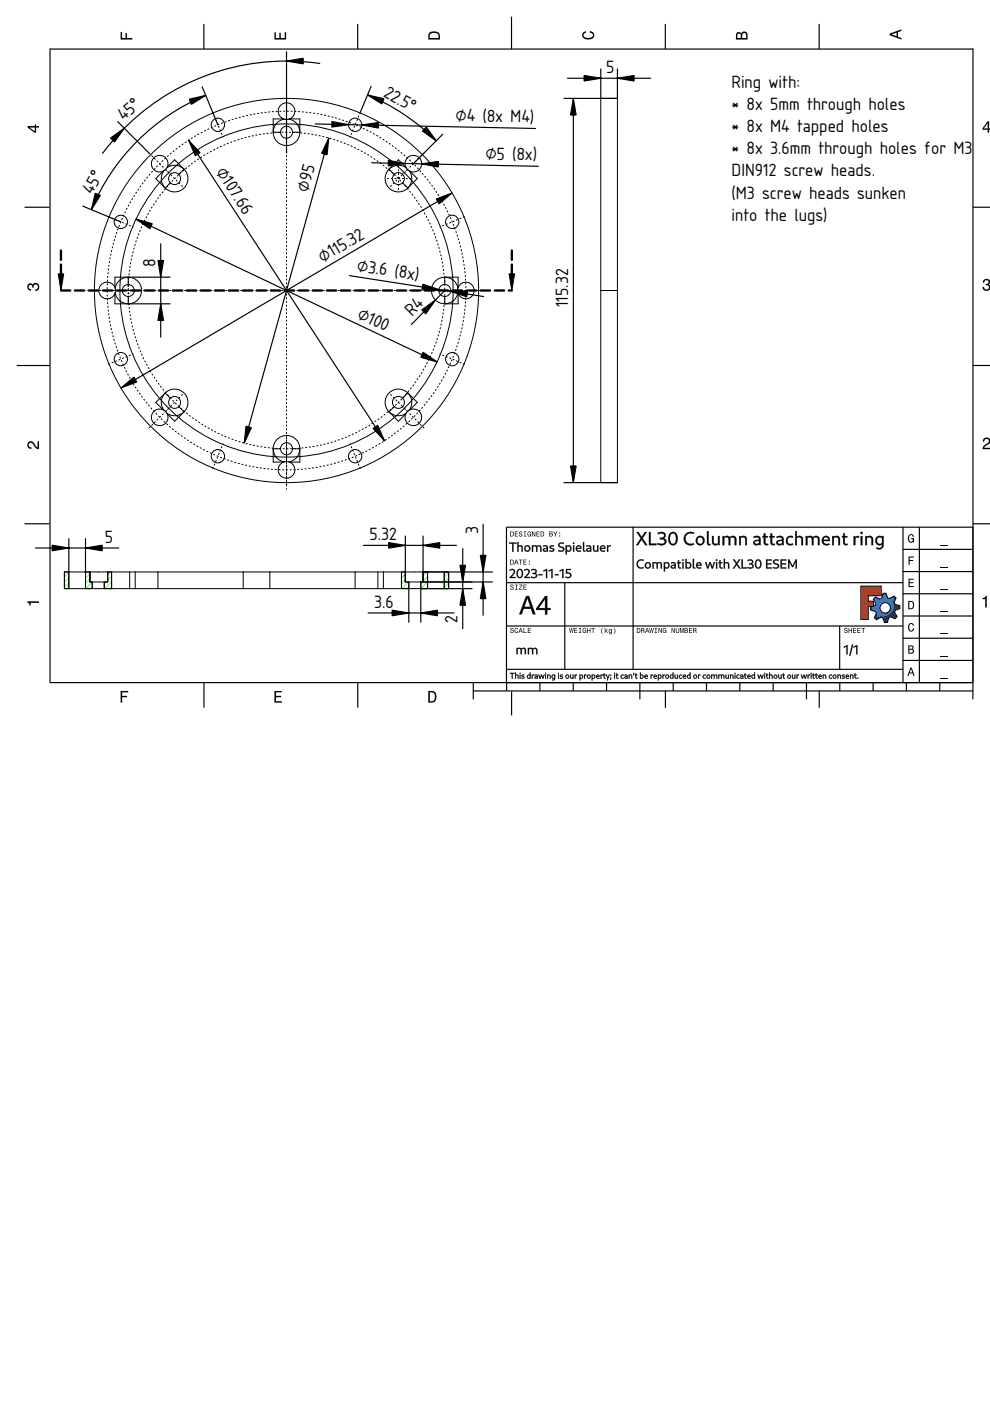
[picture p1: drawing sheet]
<svg xmlns="http://www.w3.org/2000/svg" width="210mm" height="297mm" viewBox="0 0 210 297" stroke-linecap="round" stroke-linejoin="round" font-family="sans-serif">
<defs><g id="words">
<g font-size="3.5">
<text x="128.5" y="15.5">5</text>
<text x="81.2" y="20.3" transform="rotate(30 81.2 20.3)">22.5°</text>
<text x="155.1" y="18.6">Ring with:</text>
<text x="155.1" y="23.3">* 8x 5mm through holes</text>
<text x="26.3" y="25.7" transform="rotate(-42 26.3 25.7)">45°</text>
<text x="96.6" y="25.7" transform="rotate(1 96.6 25.7)">⌀4 (8x M4)</text>
<text x="155.1" y="28">* 8x M4 tapped holes</text>
<text x="102.9" y="33.8" transform="rotate(1 102.9 33.8)">⌀5 (8x)</text>
<text x="155.1" y="32.7">* 8x 3.6mm through holes for M3</text>
<text x="19.6" y="41.4" transform="rotate(-61 19.6 41.4)">45°</text>
<text x="45.7" y="36.4" transform="rotate(57 45.7 36.4)">⌀107.6</text>
<text x="65.3" y="40.9" transform="rotate(-75 65.3 40.9)">⌀95</text>
<text x="155.1" y="37.4">DIN912 screw heads.</text>
<text x="155.1" y="42.1">(M3 screw heads sunken</text>
<text x="155.1" y="46.8">into the lugs)</text>
<text x="33" y="56.6" transform="rotate(-90 33 56.6)">8</text>
<text x="68.4" y="55.8" transform="rotate(-31 68.4 55.8)">⌀115.32</text>
<text x="75.6" y="57.4" transform="rotate(9 75.6 57.4)">⌀3.6 (8x)</text>
<text x="120.5" y="65.1" transform="rotate(-90 120.5 65.1)">115.32</text>
<text x="75.6" y="67.4" transform="rotate(25 75.6 67.4)">⌀100</text>
<text x="87.4" y="67.1" transform="rotate(-46 87.4 67.1)">R4</text>
<text x="101.4" y="113.2" transform="rotate(-90 101.4 113.2)">3</text>
<text x="22.2" y="115.1">5</text>
<text x="78.3" y="114.6">5.32</text>
<text x="79.3" y="128.9">3.6</text>
<text x="97" y="132" transform="rotate(-90 97 132)">2</text>
</g>
</g></defs>
<g fill="none" stroke="#000" stroke-width=".25">
<path d="M10.6 10.3v134.3M10.6 10.4h195.7M43.2 5.1v5.3M75.8 5.1v5.3M108.5 3.5v6.9M141.1 5.1v5.3M173.7 5.1v5.3M206.3 10.3v138M5.2 43.9h5.3M206.3 43.9h3.7M3.6 77.5h7M206.3 77.5h3.7"/>
<path d="M5.2 111h5.3M107.4 111.8h98.9M107.4 111.8v34.7M134.2 111.7v30.2M191.4 116.5h14.9M191.5 111.8v33M194.9 111.8v33M206.3 111h3.7M107.3 132.7h84.2M107.3 123.5h84.2M119.7 123.5v18.4M178 132.7v9.2"/>
<path d="M191.4 135.3h14.9M191.4 130.6h14.9M191.4 125.9h14.9M191.4 121.2h14.9M10.5 144.7h195.5M43.2 144.7v5.3M75.9 144.7v5.3M100.3 146.5h106M100.3 144.7v3.6M107.3 141.9h84.2M107.4 144.7h98.9M108.5 146.6v5.1"/>
<path d="M114.5 144.7v1.8M121.5 144.7v1.8M128.6 144.7v1.8M135.7 144.7v3.6M141.1 146.5v3.6M142.7 144.7v1.8M149.8 144.7v1.8M156.9 144.7v1.8M163.9 144.7v1.8M171 144.7v3.6M173.7 146.5v3.6M178.1 144.7v1.8"/>
<path d="M185.1 144.7v1.8M191.4 140h14.9M192.2 144.7v1.8M199.2 144.7v1.8"/>
</g>
<g fill="#000">
<path d="M25.6 6.8h.3v1.3h.7v-1.1h.3v1.1h1.1v.3h-2.4z" fill-rule="evenodd"/>
<path d="M58.2 6.8h.3v1.3h.7v-1.1h.3v1.1h.9v-1.3h.3v1.6h-2.5z" fill-rule="evenodd"/>
<path d="M91.1 6.9a1.55 1.55 0 0 0-.3 1.5h2.5v-.8a1.35 1.35 0 0 0-2.2-.7zM91.3 7.1l.3-.1a1.02 1.02 0 0 1 1.4 .6v.5h-1.9l.1-.8z" fill-rule="evenodd"/>
<path d="M123.6 6.9l.6-.3v.4h-.2a.46 .46 0 0 0-.3 .5 .46 .46 0 0 0 .3 .4l.3 .1a1.12 1.12 0 0 0 1.4-.5 .63 .63 0 0 0-.7-.6v-.3a.88 .88 0 0 1 1 .7 .88 .88 0 0 1-.7 1 1.36 1.36 0 0 1-1.9-.8z" fill-rule="evenodd"/>
<path d="M156.2 7l-.2 1.4h2.5v-.9a.69 .69 0 0 0-.5-.8 .69 .69 0 0 0-.8 .4 .59 .59 0 0 0-1-.1zM156.4 7.2l.3-.1 .3 .1 .1 .9h-.8zM157.5 7.1l.3-.1a.41 .41 0 0 1 .4 .5v.6h-.8z" fill-rule="evenodd"/>
<path d="M188.6 7.1v.4l2.5 .9v-.3l-.7-.3v-1l.7-.3v-.3zM189 7.3l1.1-.4v.8z" fill-rule="evenodd"/>
<path d="M5.8 26.7v.3l1.5 1.1h.4v-1.1h.6v-.3h-.6v-.3h-.3v.3zM6.3 27h1.1v.8z" fill-rule="evenodd"/>
<path d="M209.4 25.7l-1.1 1.5v.3h1.1v.6h.3v-.6h.3v-.3h-.3v-1.5zM209.4 26.1v1.1h-.8z" fill-rule="evenodd"/>
<path d="M6 60.3a.6 .6 0 0 1 .9 .1 .79 .79 0 0 1 1.2-.3 .79 .79 0 0 1 .2 1.1l-.4 .4-.4 .1v-.3a.51 .51 0 0 0 .6-.5 .51 .51 0 0 0-.5-.5 .51 .51 0 0 0-.5 .6h-.3a.44 .44 0 0 0-.2-.6 .44 .44 0 0 0-.6 .4 .44 .44 0 0 0 .4 .5h.2v.3a.83 .83 0 0 1-.8-.5 .83 .83 0 0 1 .2-.8z" fill-rule="evenodd"/>
<path d="M208.6 59.3a.72 .72 0 0 1 1.1-.1 .72 .72 0 0 1-.1 1.1 .83 .83 0 0 1-.1 1.4 .83 .83 0 0 1-1.2-.8l.3-.1a.51 .51 0 0 0 .5 .7 .51 .51 0 0 0 .5-.6 .51 .51 0 0 0-.6-.4v-.3a.44 .44 0 0 0 .6-.3 .44 .44 0 0 0-.4-.6 .44 .44 0 0 0-.5 .4v.2h-.3z" fill-rule="evenodd"/>
<path d="M6 93.8a.86 .86 0 0 1 1.4 .5l.6 .6v-1.4h.3v1.7a1.95 1.95 0 0 1-1.5-1.2 .49 .49 0 0 0-.7 .3 .49 .49 0 0 0 .6 .6v.3a.84 .84 0 0 1-.9-.5 .84 .84 0 0 1 .2-.9z" fill-rule="evenodd"/>
<path d="M208.6 93a.83 .83 0 0 1 1.3 .2 .83 .83 0 0 1-.6 1.2l-.6 .5h1.3v.3h-1.7a1.95 1.95 0 0 1 1.3-1.4 .49 .49 0 0 0-.4-.8 .49 .49 0 0 0-.5 .6h-.3z" fill-rule="evenodd"/>
<path d="M108.2 118.7v1h.3a.54 .54 0 0 0 .5-.5 .54 .54 0 0 0-.5-.5zM108.3 118.8a.41 .41 0 0 1 .5 .4 .41 .41 0 0 1-.5 .4zM109.4 118.7l-.4 1h.1l.2-.3h.4l.1 .3h.1l-.4-1zM109.5 118.8l.1 .5h-.3zM110 118.7v.1h.3v.9h.2v-.9h.3v-.1zM111 118.7v1h.7v-.1h-.6v-.4h.5v-.1h-.5v-.3h.5v-.1zM112.1 119.5v.2h.2v-.2zM112.1 118.9v.2h.2v-.2z" fill-rule="evenodd"/>
<path d="M108.2 112.7v1h.3a.54 .54 0 0 0 .5-.5 .54 .54 0 0 0-.5-.5zM108.3 112.8a.41 .41 0 0 1 .5 .4 .41 .41 0 0 1-.5 .4zM109.2 112.7v1h.6v-.1h-.5v-.3h.5v-.2h-.5v-.3h.5v-.1zM110.1 112.7a.42 .42 0 0 0 .1 .5 .42 .42 0 0 0 .4 .2 .23 .23 0 0 1-.2 .3 .23 .23 0 0 1-.3-.3h-.1a.38 .38 0 0 0 .4 .4 .38 .38 0 0 0 .4-.5 .38 .38 0 0 0-.6-.2 .2 .2 0 0 1 .2-.3 .2 .2 0 0 1 .2 .2h.1v-.1l-.2-.2zM111 112.7v.1h.2v.8h-.2v.1h.6v-.1h-.2v-.8h.2v-.1zM111.9 112.8a.51 .51 0 0 0-.1 .7 .51 .51 0 0 0 .6 .2h.2v-.5h-.4v.1h.3l-.2 .3a.37 .37 0 0 1-.4-.4 .37 .37 0 0 1 .5-.3l.2 .1-.2-.3zM112.8 112.7v1h.1v-.8l.4 .8h.2v-1h-.1v.9l-.4-.9zM113.7 112.7v1h.7v-.1h-.5v-.3h.5v-.2h-.5v-.3h.5v-.1zM114.6 112.7v1h.4a.54 .54 0 0 0 .4-.5 .54 .54 0 0 0-.4-.5zM114.8 112.8a.41 .41 0 0 1 .4 .4 .41 .41 0 0 1-.4 .4zM116.5 112.7v1h.4a.3 .3 0 0 0 .3-.2 .3 .3 0 0 0-.2-.3l.1-.2v-.2zM116.6 112.8h.2a.16 .16 0 0 1 .2 .2 .16 .16 0 0 1-.2 .1h-.2zM116.6 113.3h.2a.18 .18 0 0 1 .3 .1 .18 .18 0 0 1-.2 .2h-.3zM117.3 112.7l.4 .6v.4h.1v-.4l.4-.6h-.2l-.2 .5-.3-.5zM118.6 113.5v.2h.2v-.2zM118.6 112.9v.3h.2v-.3z" fill-rule="evenodd"/>
<path d="M192.6 118h1.2v.2h-.9v.5h.7v.2h-.7v.9h-.3z" fill-rule="evenodd"/>
<path d="M192.7 113.5a.6 .6 0 0 1 .6-.3 .6 .6 0 0 1 .5 .6h-.3l-.2-.3a.73 .73 0 0 0-.6 .6 .73 .73 0 0 0 .5 .8l.2-.2 .2-.4h-.4v-.2h.6v.9l-.2-.2-.3 .3a.85 .85 0 0 1-.8-1.3z" fill-rule="evenodd"/>
<path d="M199.5 115.5h1.5v.1h-1.5z" fill-rule="evenodd"/>
<path d="M5.8 127.5h2.5v.3h-1.8v.6h-.2a.54 .54 0 0 0-.5-.7z" fill-rule="evenodd"/>
<path d="M108.3 133.2a.42 .42 0 0 0 0 .5 .42 .42 0 0 0 .5 .1 .23 .23 0 0 1-.2 .3 .23 .23 0 0 1-.3-.3h-.1a.38 .38 0 0 0 .4 .5 .38 .38 0 0 0 .3-.5 .38 .38 0 0 0-.5-.3 .2 .2 0 0 1 .1-.3 .21 .21 0 0 1 .3 .3h.1v-.2l-.2-.2zM109.2 133.3a.51 .51 0 0 0-.1 .6 .51 .51 0 0 0 .6 .2l.2-.3-.3 .3a.4 .4 0 0 1-.4-.4 .4 .4 0 0 1 .4-.4l.2 .2-.2-.4zM110.3 133.1l-.4 1.1h.2l.1-.3h.4l.1 .3h.2l-.4-1.1zM110.4 133.3l.2 .5h-.4zM111 133.1v1.1h.7v-.1h-.6v-1zM111.9 133.1v1.1h.7v-.1h-.6v-.4h.5v-.1h-.5v-.3h.6v-.2z" fill-rule="evenodd"/>
<path d="M108.3 124a.42 .42 0 0 0 0 .5 .42 .42 0 0 0 .5 .1 .23 .23 0 0 1-.2 .3 .23 .23 0 0 1-.3-.2h-.1a.38 .38 0 0 0 .4 .4 .38 .38 0 0 0 .3-.5 .38 .38 0 0 0-.5-.3 .2 .2 0 0 1 .1-.3 .21 .21 0 0 1 .3 .3h.1v-.2l-.2-.2zM109.2 124v.1h.2v.8h-.2v.1h.5v-.1h-.2v-.8h.2v-.1zM110.1 124v.1h.5l-.6 .9h.8v-.1h-.6l.6-.9zM111 124v1h.7v-.1h-.6v-.4h.5v-.1h-.5v-.3h.5v-.1z" fill-rule="evenodd"/>
<path d="M120.7 133.1l.2 1.1h.1l.2-.9 .1 .9h.1l.2-1.1h-.1l-.1 .9-.2-.9h-.1l-.2 .9-.1-.9zM121.8 133.1v1.1h.6v-.1h-.5v-.4h.5v-.1h-.5v-.3h.5v-.2zM122.7 133.1v.2h.2v.8h-.2v.1h.6v-.1h-.2v-.8h.2v-.2zM123.6 133.3a.51 .51 0 0 0-.1 .6 .51 .51 0 0 0 .6 .2l.2 .1v-.6h-.4v.2h.2l-.1 .3a.37 .37 0 0 1-.4-.4 .37 .37 0 0 1 .5-.3l.2 .1-.2-.4zM124.5 133.1v1.1h.1v-.5h.4v.5h.2v-1.1h-.2v.5h-.4v-.5zM125.4 133.1v.2h.3v.9h.1v-.9h.3v-.2zM127.7 133.1a.95 .95 0 0 0 .1 1.4 1.3 1.3 0 0 1 0-1.4zM128.2 133.1v1.1h.1l.2-.4 .2 .4h.2l-.3-.5 .3-.3-.6 .3v-.6zM129.2 133.5a.39 .39 0 0 0-.1 .5 .39 .39 0 0 0 .5 .1 .29 .29 0 0 1-.2 .3 .29 .29 0 0 1-.3-.1 .33 .33 0 0 0 .4 .2 .33 .33 0 0 0 .3-.3v-.8l-.2 .1-.2-.2zM129.3 133.5a.27 .27 0 0 1 .3 .3 .27 .27 0 0 1-.3 .2zM130.1 133.1a1.31 1.31 0 0 1 0 1.4 .86 .86 0 0 0 0-1.4z" fill-rule="evenodd"/>
<path d="M135 133.1v1.1h.4a.54 .54 0 0 0 .4-.5 .54 .54 0 0 0-.4-.6zM135.2 133.3a.41 .41 0 0 1 .4 .4 .41 .41 0 0 1-.4 .4zM136 133.1v1.1h.1v-.5a.32 .32 0 0 1 .4 .1 .32 .32 0 0 1 0 .4h.2l-.2-.5a.29 .29 0 0 0 .1-.4 .29 .29 0 0 0-.3-.2zM136.1 133.3h.2a.18 .18 0 0 1 .2 .1 .18 .18 0 0 1-.2 .2h-.2zM137.1 133.1l-.3 1.1h.1l.1-.3h.4l.1 .3h.2l-.4-1.1zM137.2 133.3l.2 .5h-.3zM137.7 133.1l.1 1.1h.2l.1-.9 .2 .9h.1l.2-1.1h-.1l-.1 .9-.2-.9h-.1l-.2 .9-.1-.9zM138.8 133.1v.2h.2v.8h-.2v.1h.5v-.1h-.2v-.8h.2v-.2zM139.6 133.1v1.1h.2v-.9l.4 .9h.1v-1.1h-.1v.9l-.4-.9zM140.6 133.3a.51 .51 0 0 0-.1 .6 .51 .51 0 0 0 .6 .2l.2 .1v-.6h-.4v.2h.2l-.1 .3a.37 .37 0 0 1-.4-.4 .37 .37 0 0 1 .5-.3l.2 .1-.3-.4zM142.4 133.1v1.1h.1v-.9l.4 .9h.2v-1.1h-.1v.9l-.4-.9zM143.3 133.1v.7a.37 .37 0 0 0 .4 .4 .37 .37 0 0 0 .3-.4v-.7h-.1v.7a.23 .23 0 0 1-.2 .3 .23 .23 0 0 1-.3-.3v-.7zM144.2 133.1v1.1h.1v-1l.2 1h.1l.2-1v1h.2v-1.1h-.2l-.2 1-.2-1zM145.1 133.1v1.1h.4a.3 .3 0 0 0 .4-.2 .3 .3 0 0 0-.2-.4l.1-.1-.1-.3zM145.3 133.3h.2a.16 .16 0 0 1 .2 .1 .16 .16 0 0 1-.2 .2h-.2zM145.3 133.7h.2a.18 .18 0 0 1 .2 .2 .18 .18 0 0 1-.2 .2h-.2zM146.1 133.1v1.1h.7v-.1h-.6v-.4h.5v-.1h-.5v-.3h.5v-.2zM147 133.1v1.1h.1v-.5a.32 .32 0 0 1 .4 .1 .32 .32 0 0 1 0 .4h.2l-.2-.5a.29 .29 0 0 0 .1-.4 .29 .29 0 0 0-.3-.2zM147.1 133.3h.2a.18 .18 0 0 1 .2 .1 .18 .18 0 0 1-.2 .2h-.2z" fill-rule="evenodd"/>
<path d="M179.1 133.2a.42 .42 0 0 0 0 .5 .42 .42 0 0 0 .5 .1 .23 .23 0 0 1-.3 .3 .23 .23 0 0 1-.2-.3h-.1a.38 .38 0 0 0 .4 .5 .38 .38 0 0 0 .3-.5 .38 .38 0 0 0-.5-.3 .2 .2 0 0 1 .1-.3 .21 .21 0 0 1 .3 .3h.1v-.2l-.2-.2zM179.9 133.1v1.1h.2v-.5h.4v.5h.1v-1.1h-.1v.5h-.4v-.5zM180.9 133.1v1.1h.6v-.1h-.5v-.4h.5v-.1h-.5v-.3h.5v-.2zM181.8 133.1v1.1h.7v-.1h-.6v-.4h.5v-.1h-.5v-.3h.5v-.2zM182.6 133.1v.2h.4v.9h.1v-.9h.3v-.2z" fill-rule="evenodd"/>
<path d="M182.5 124.3h4.3v2h-2.7v1.2h1.1v1.1h-1.1v2.7h-1.6z" fill-rule="evenodd"/>
<path d="M185.6 126.6l-.4 .4 .5 1-.1 .4-1 .3v.7l1 .2 .2 .4-.4 1 .4 .4 1-.5 .4 .1 .3 1h.7l.2-1.1 .4-.1 1 .4 .4-.5-.5-.9 .1-.4 1-.4v-.6l-1.1-.3-.1-.3 .4-1-.5-.4-.9 .5-.4-.1-.4-1h-.6l-.3 1-.3 .2zM186.6 128.9a1.11 1.11 0 0 1 2.2 0 1.11 1.11 0 0 1-2.2 0z" fill-rule="evenodd"/>
<path d="M192.6 122.7h1.1v.2h-.8v.5h.8v.3h-.8v.6h.8v.2h-1.1z" fill-rule="evenodd"/>
<path d="M192.6 127.4v1.8h.6a.91 .91 0 0 0 .7-.9 .91 .91 0 0 0-.7-.9zM192.8 127.6a.68 .68 0 0 1 .8 .7 .68 .68 0 0 1-.8 .7z" fill-rule="evenodd"/>
<path d="M192.6 136.8v1.8h.6a.5 .5 0 0 0 .6-.4 .5 .5 0 0 0-.3-.6l.2-.3a.44 .44 0 0 0-.5-.5zM192.8 137h.4a.27 .27 0 0 1 .3 .3 .27 .27 0 0 1-.3 .3h-.4zM192.8 137.8h.4a.31 .31 0 0 1 .4 .3 .31 .31 0 0 1-.4 .3h-.4z" fill-rule="evenodd"/>
<path d="M192.7 132.3a.6 .6 0 0 1 .7-.2 .6 .6 0 0 1 .4 .6h-.3l-.2-.4a.74 .74 0 0 0-.6 .7 .74 .74 0 0 0 .5 .7l.2-.1 .2-.4h.2a.63 .63 0 0 1-.5 .7 .63 .63 0 0 1-.7-.5z" fill-rule="evenodd"/>
<path d="M199.5 139h1.5v.2h-1.5z" fill-rule="evenodd"/>
<path d="M199.5 134.3h1.5v.2h-1.5z" fill-rule="evenodd"/>
<path d="M199.5 129.6h1.5v.2h-1.5z" fill-rule="evenodd"/>
<path d="M199.5 124.9h1.5v.2h-1.5z" fill-rule="evenodd"/>
<path d="M199.5 120.2h1.5v.2h-1.5z" fill-rule="evenodd"/>
<path d="M208.3 126.8a.54 .54 0 0 0 .7-.5h.2v2.5h-.3v-1.8h-.6z" fill-rule="evenodd"/>
<path d="M25.6 146.5h1.6v.3h-1.3v.7h1v.3h-1v1.2h-.3z" fill-rule="evenodd"/>
<path d="M58.2 146.5h1.5v.3h-1.2v.7h1.1v.3h-1.1v.9h1.3v.3h-1.6z" fill-rule="evenodd"/>
<path d="M90.8 146.5v2.5h.8a1.35 1.35 0 0 0 .7-2.2 1.55 1.55 0 0 0-1.5-.3zM91.1 146.8a.97 .97 0 0 1 1.1 .7 .97 .97 0 0 1-.6 1.2h-.5z" fill-rule="evenodd"/>
<path d="M193 141.5l-.6 1.8h.2l.2-.5h.7l.2 .5h.2l-.6-1.8zM193.2 141.8l.2 .8h-.5z" fill-rule="evenodd"/>
<path d="M199.5 143.7h1.5v.2h-1.5z" fill-rule="evenodd"/>
</g>
<g fill="#000">
<path d="M108 115.1v.2h.6v1.6h.2v-1.6h.7v-.2zM109.7 114.9v2h.2v-1l.2-.1a.34 .34 0 0 1 .5 .3v.8h.2v-.8a.54 .54 0 0 0-.3-.5 .54 .54 0 0 0-.6 .1v-.8zM111.1 116.3a.7 .7 0 0 0 1.4 0 .7 .7 0 0 0-1.4 0zM111.3 116.3a.5 .5 0 0 1 1 0 .5 .5 0 0 1-1 0zM112.8 115.6v1.3h.2v-1l.2-.1a.33 .33 0 0 1 .5 .3v.8h.2v-1l.5-.1 .2 .3v.8h.2v-.8a.54 .54 0 0 0-.4-.5 .54 .54 0 0 0-.6 .2l-.2-.2-.6 .1zM115.1 115.7l.1 .2 .2-.1a.36 .36 0 0 1 .4 0 .36 .36 0 0 1 .1 .4l-.6 .1a.43 .43 0 0 0 0 .6 .43 .43 0 0 0 .7-.1l.2 .1v-.8a.65 .65 0 0 0-1.1-.4zM115.4 116.4l.5-.1v.4l-.4 .1zM116.6 115.8v.5l.7 .3-.3 .2-.5-.1v.2l.3 .1a.51 .51 0 0 0 .7-.4l-.1-.3-.7-.3 .2-.2 .5 .1 .1-.2-.4-.1zM118.5 115.2l-.1 .1a.58 .58 0 0 0 .6 .8l.4 .4a.71 .71 0 0 1-1 .1l-.1 .2a.72 .72 0 0 0 .9 .2 .72 .72 0 0 0 .3-.9l-.8-.3-.1-.3 .2-.2h.7l.1-.2-.6-.1zM120 115.6v1.9h.2v-.7a.63 .63 0 0 0 .9-.5 .63 .63 0 0 0-.9-.5zM120.2 115.9a.42 .42 0 0 1 .7 .1 .47 .47 0 0 1 0 .6 .47 .47 0 0 1-.5 .2l-.2-.2zM121.5 115.2a.16 .16 0 0 0 .3 0 .16 .16 0 0 0-.3 0zM121.5 115.6v1.3h.2v-1.3zM122.3 115.8a.72 .72 0 0 0-.1 1 .72 .72 0 0 0 1 .1v-.2l-.2 .1a.49 .49 0 0 1-.7-.5h.9a.56 .56 0 0 0-.3-.7 .56 .56 0 0 0-.6 .2zM122.5 115.8h.4l.1 .4h-.7zM123.6 114.9v1.8l.2 .2 .2 .1 .1-.2-.3-.2v-1.7zM124.3 115.7l.1 .2 .2-.1a.36 .36 0 0 1 .4 0 .36 .36 0 0 1 .1 .4l-.6 .1a.43 .43 0 0 0 0 .6 .43 .43 0 0 0 .6-.1l.2 .1v-.8a.65 .65 0 0 0-1-.4zM124.6 116.4l.5-.1v.4l-.5 .1zM125.7 115.6v.9a.53 .53 0 0 0 .4 .4 .53 .53 0 0 0 .5-.1l.2 .1v-1.3h-.2v1.1l-.1 .1a.33 .33 0 0 1-.5-.3v-.9zM127.4 115.8a.72 .72 0 0 0-.1 1 .72 .72 0 0 0 1 .1l-.1-.2-.1 .1a.49 .49 0 0 1-.7-.5h.9a.56 .56 0 0 0-.3-.7 .56 .56 0 0 0-.6 .2zM127.6 115.8h.4l.1 .4h-.7zM128.7 115.6v1.3h.2v-.9l.5-.1 .1-.2-.6 .1v-.2z"/>
<path d="M108 115.1v.2l.6-.1v1.7h.2v-1.7l.7 .1v-.2zM107.9 115h1.6v.3h-.7l.1 1.7h-.3v-1.7h-.7zM109.7 114.9v2h.2v-1l.2-.1a.38 .38 0 0 1 .5 .3v.8h.2v-.8a.51 .51 0 0 0-.4-.4 .51 .51 0 0 0-.5 .1v-.9zM109.7 114.9h.3l-.1 .8 .3-.1a.52 .52 0 0 1 .7 .5v.9h-.3l-.1-1-.2-.2-.4 .1 .1 1.1h-.3zM111.2 116.3a.63 .63 0 0 0 1.2 0 .63 .63 0 0 0-1.2 0zM111.1 116.3a.71 .71 0 0 1 1.4 0 .71 .71 0 0 1-1.4 0zM111.3 116.3a.5 .5 0 0 1 1 0 .5 .5 0 0 1-1 0zM111.4 116.3a.43 .43 0 0 0 .8 0 .43 .43 0 0 0-.8 0zM112.8 115.6v1.3h.2v-1l.2-.1a.37 .37 0 0 1 .5 .3v.8h.2v-.9a.38 .38 0 0 1 .4-.2 .38 .38 0 0 1 .3 .3v.8h.2l-.1-.8a.51 .51 0 0 0-.4-.4 .51 .51 0 0 0-.5 .2l-.2-.2-.6 .1zM112.8 115.6h.2v.1a.51 .51 0 0 1 .8 .1l.1-.1a.56 .56 0 0 1 .9 .4v.9h-.3v-1l-.3-.2-.3 .1v1.1h-.3v-1l-.2-.2-.4 .1 .1 1.1h-.3zM115.1 115.7l.1 .2a.42 .42 0 0 1 .5-.2 .42 .42 0 0 1 .2 .5l-.6 .1-.2 .3a.48 .48 0 0 0 .9 .2v.1h.2l-.1-1.1-.5-.2zM115.1 115.7l.4-.1a.55 .55 0 0 1 .7 .5v.9h-.2v-.2a.44 .44 0 0 1-.7 .1 .44 .44 0 0 1 0-.6l.6-.1a.44 .44 0 0 0-.3-.4 .44 .44 0 0 0-.4 .1zM115.4 116.4l.6-.1v.4l-.6 .1zM115.4 116.5v.2h.5v-.4zM116.6 115.8v.4l.7 .3a.4 .4 0 0 1-.3 .3 .4 .4 0 0 1-.5-.1v.2h.3a.47 .47 0 0 0 .7-.3l-.8-.6 .2-.2 .5 .1 .1-.2zM116.6 115.8l.5-.2 .4 .1-.1 .2h-.6v.2l.3 .1a.41 .41 0 0 1 .4 .6l-.5 .2-.6-.1 .1-.3 .5 .1 .3-.1-.8-.4zM118.6 115.2a.56 .56 0 0 0-.1 .7 .56 .56 0 0 0 .7 .2l.2 .4a.68 .68 0 0 1-1 .1l-.1 .2a.7 .7 0 0 0 .9 .1 .7 .7 0 0 0 .3-.7l-.9-.5-.1-.2a.63 .63 0 0 1 1-.2l.1-.2h-.4zM118.5 115.2l.5-.2 .6 .1-.1 .3-.5-.1-.3 .1v.3l.2 .1a.64 .64 0 0 1 .8 .7 .64 .64 0 0 1-1 .5l-.4-.2 .1-.2 .8 .1 .2-.2-.3-.3a.62 .62 0 0 1-.7-.3 .62 .62 0 0 1 .1-.7zM120 115.6v1.9h.2l-.1-.8a.59 .59 0 0 0 .8 0 .59 .59 0 0 0 .1-.8 .59 .59 0 0 0-.9-.1v-.2zM119.9 115.6h.2l.1 .2a.67 .67 0 0 1 .9 0 .67 .67 0 0 1-.1 1 .54 .54 0 0 1-.8 0v.8h-.3zM120.1 115.9a.46 .46 0 0 1 .8 .1 .51 .51 0 0 1 0 .6 .51 .51 0 0 1-.5 .2l-.3-.2zM120.2 115.9v.7l.1 .1a.44 .44 0 0 0 .6-.5 .44 .44 0 0 0-.7-.3zM121.5 115.2a.12 .12 0 0 0 .2 0 .12 .12 0 0 0-.2 0zM121.4 115.2a.2 .2 0 0 1 .4 0 .2 .2 0 0 1-.4 0zM121.5 115.6v1.3h.2v-1.3zM121.5 115.6h.3v1.4h-.3zM122.3 115.8a.68 .68 0 0 0 0 .9 .68 .68 0 0 0 .9 .1v-.1a.49 .49 0 0 1-.6 .1 .49 .49 0 0 1-.3-.5h.9a.52 .52 0 0 0-.3-.6 .52 .52 0 0 0-.6 .1zM122.2 115.8a.59 .59 0 0 1 .8-.2 .59 .59 0 0 1 .2 .8l-.8-.1a.52 .52 0 0 0 .8 .4v.2a.74 .74 0 0 1-1-.1 .74 .74 0 0 1 0-1zM122.5 115.8h.4l.2 .4h-.8zM122.5 115.9l-.2 .3h.7l-.1-.3zM123.6 114.9l.1 1.9 .4 .1-.3-.3v-1.7zM123.6 114.9h.3v1.7l.3 .3-.2 .1h-.3l-.1-.3zM124.3 115.7l.1 .2a.42 .42 0 0 1 .5-.2 .42 .42 0 0 1 .2 .5l-.6 .1-.2 .3a.48 .48 0 0 0 .8 .2l.1 .1h.1l-.1-1.1-.4-.2zM124.3 115.7l.3-.1a.55 .55 0 0 1 .8 .5v.9h-.2l-.1-.2a.44 .44 0 0 1-.6 .1 .44 .44 0 0 1 0-.6l.6-.1a.44 .44 0 0 0-.3-.4 .44 .44 0 0 0-.5 .1zM124.5 116.4l.7-.1v.4l-.6 .1zM124.6 116.5v.2h.5v-.4zM125.7 115.6l.1 .9a.5 .5 0 0 0 .3 .4 .5 .5 0 0 0 .5-.1l.2 .1v-1.3h-.2v1.1l-.1 .1a.37 .37 0 0 1-.6-.3l.1-.9zM125.7 115.6h.3v.9a.32 .32 0 0 0 .2 .3 .32 .32 0 0 0 .4-.2v-1h.3v1.4h-.3v-.2l-.2 .2a.51 .51 0 0 1-.7-.5zM127.4 115.8a.68 .68 0 0 0 0 .9 .68 .68 0 0 0 .9 .1l-.1-.1a.49 .49 0 0 1-.5 .1 .49 .49 0 0 1-.3-.5h.9a.52 .52 0 0 0-.3-.6 .52 .52 0 0 0-.6 .1zM127.3 115.8a.59 .59 0 0 1 .8-.2 .59 .59 0 0 1 .2 .8l-.8-.1a.52 .52 0 0 0 .8 .4v.2a.74 .74 0 0 1-1-.1 .74 .74 0 0 1 0-1zM127.6 115.8h.4l.2 .4h-.8zM127.6 115.9l-.2 .3h.7l-.1-.3zM128.7 115.6v1.3h.2v-.9l.2-.2 .3 .1 .1-.2-.6 .2v-.3zM128.7 115.6h.2v.2l.3-.2h.3v.3l-.6 .1 .1 1h-.3z"/>
<path d="M135 112.8l.9 1.3-1 1.5h.4l.7-1.2 .8 1.2h.4l-1-1.5 .9-1.3h-.4l-.6 1.1-.7-1.1zM137.6 112.8v2.8h1.6v-.3h-1.3v-2.5zM139.4 113l.1 .3 .5-.2a.56 .56 0 0 1 .6 .1 .56 .56 0 0 1 .2 .5l-.4 .3h-.5v.3h.3a.58 .58 0 0 1 .7 .7l-.6 .3-.8-.2-.1 .3a1.1 1.1 0 0 0 1.2 .2 1.1 1.1 0 0 0 .6-1l-.5-.5a.75 .75 0 0 0 .3-1 .75 .75 0 0 0-1-.3zM142.1 113a1.83 1.83 0 0 0 .2 2.5 1.09 1.09 0 0 0 1.4-1.3 1.03 1.03 0 0 0-.4-1.2 1.03 1.03 0 0 0-1.2 0zM142.4 113.1h.3a1.32 1.32 0 0 1 0 2.2 1.34 1.34 0 0 1-.3-2.2zM145.5 113a1.44 1.44 0 0 0-.3 2 1.44 1.44 0 0 0 1.9 .4v-.2a1.16 1.16 0 0 1-1.8-1 1.16 1.16 0 0 1 1.8-1l.1-.2-.5-.2-.8 .1zM147.5 114.6a.98 .98 0 0 0 1.9 0 .98 .98 0 0 0-1.9 0zM147.8 114.7a.7 .7 0 0 1 1.4 0 .7 .7 0 0 1-1.4 0zM149.9 112.6v2.5a.46 .46 0 0 0 .3 .5 .46 .46 0 0 0 .4-.1l-.4-.4v-2.5zM151 113.7v1.2a.75 .75 0 0 0 .5 .7 .75 .75 0 0 0 .8-.2v.2h.3v-1.9h-.4v1.5l-.3 .1a.46 .46 0 0 1-.6-.5v-1.1zM153.2 113.7v1.9h.3v-1.5l.4-.2a.47 .47 0 0 1 .6 .5v1.2h.3v-1.3a.48 .48 0 0 1 .5-.4 .48 .48 0 0 1 .5 .5v1.2h.3v-1.3a.77 .77 0 0 0-.5-.7 .77 .77 0 0 0-.9 .3l-.3-.2-.9 .1-.1-.1zM156.7 113.7v1.9h.3v-1.5l.4-.2a.47 .47 0 0 1 .6 .5v1.2h.4v-1.3a.77 .77 0 0 0-.6-.7 .77 .77 0 0 0-.8 .2v-.1zM159.8 113.8v.2l.6-.1 .5 .2v.4l-.9 .1a.6 .6 0 0 0-.1 .9 .6 .6 0 0 0 .9 0l.2-.1v.2h.3v-1.3a.88 .88 0 0 0-.6-.7 .88 .88 0 0 0-.9 .2zM160.1 114.9l.8-.2v.4l-.3 .2a.43 .43 0 0 1-.6-.3zM162 113.1v.6h-.3v.2h.3v1.2a.6 .6 0 0 0 .9 .4l-.1-.2h-.4l-.1-.3v-1.1h.5v-.2h-.5v-.6zM163.4 113.1v.6h-.3v.2h.3v1.2a.6 .6 0 0 0 .9 .4l-.1-.2h-.3l-.2-.3v-1.1h.5v-.2h-.5v-.6zM164.6 113.8l.1 .2 .6-.1 .5 .2v.4l-.9 .1a.6 .6 0 0 0-.1 .9 .6 .6 0 0 0 .9 0l.1-.1 .1 .2h.2v-1.3a.88 .88 0 0 0-.5-.7 .88 .88 0 0 0-1 .2zM165 114.9l.8-.2v.4l-.3 .2a.43 .43 0 0 1-.6-.3zM166.9 113.9a.99 .99 0 0 0-.1 1.4 .99 .99 0 0 0 1.3 .2v-.3a.72 .72 0 0 1-1.1-.6 .72 .72 0 0 1 1.1-.6v-.3l-.3-.1-.6 .1zM168.6 112.6v3h.3v-1.5l.4-.2a.47 .47 0 0 1 .6 .5v1.2h.3v-1.3a.76 .76 0 0 0-.5-.7 .76 .76 0 0 0-.8 .2v-1.2zM170.9 113.7v1.9h.3v-1.5l.3-.2a.47 .47 0 0 1 .6 .5v1.2h.4v-1.3a.48 .48 0 0 1 .5-.4 .48 .48 0 0 1 .4 .5v1.2h.3v-1.3a.77 .77 0 0 0-.5-.7 .77 .77 0 0 0-.9 .3l-.3-.2-.8 .1-.1-.1zM174.5 113.9a1.04 1.04 0 0 0 0 1.4 1.04 1.04 0 0 0 1.4 .2l-.1-.3-.5 .2a.67 .67 0 0 1-.7-.7h1.3a.83 .83 0 0 0-.4-1 .83 .83 0 0 0-1 .2zM174.8 114h.6l.2 .5h-1zM176.5 113.7v1.9h.3v-1.5l.3-.2a.47 .47 0 0 1 .7 .5v1.2h.3v-1.3a.77 .77 0 0 0-.5-.7 .77 .77 0 0 0-.8 .2l-.1-.1zM178.8 113.1v.6h-.3v.2h.3v1.2a.6 .6 0 0 0 .9 .4l-.1-.2h-.3l-.2-.3v-1.1h.5v-.2h-.5v-.6zM181 113.7v1.9h.3v-1.4l.4-.2h.4l.1-.3h-.5l-.4 .2v-.2zM182.4 113a.25 .25 0 0 0 .5 0 .25 .25 0 0 0-.5 0zM182.5 113.7v1.9h.3v-1.9zM183.5 113.7v1.9h.3v-1.5l.3-.2a.47 .47 0 0 1 .7 .5v1.2h.3v-1.3a.77 .77 0 0 0-.5-.7 .77 .77 0 0 0-.8 .2l-.1-.1zM185.9 113.9a.95 .95 0 0 0-.2 1.3 .95 .95 0 0 0 1.3 .2 .69 .69 0 0 1-.3 .8 .69 .69 0 0 1-.8-.1l-.1 .2 .4 .2a.9 .9 0 0 0 1.1-1v-1.8h-.2l-.1 .1-.1-.1a.89 .89 0 0 0-1 .2zM186.1 114.1l.4-.2 .5 .2v1a.69 .69 0 0 1-1 0 .69 .69 0 0 1 .1-1z"/>
<path d="M135 112.8l.9 1.3-1 1.5h.4l.7-1.3 .8 1.3h.4l-1-1.5 .9-1.3h-.4l-.6 1.1-.7-1.1zM134.9 112.8h.5l.7 1.1 .6-1.1h.5l-1 1.3 1.1 1.5h-.5l-.8-1.2-.7 1.2h-.5l1.1-1.5zM137.6 112.8v2.8h1.6v-.3h-1.3v-2.5zM137.6 112.8h.4l-.1 2.5 1.3-.1v.4h-1.6zM139.4 113l.1 .3a.84 .84 0 0 1 1.4 .2 .72 .72 0 0 1-1 .5v.3a.64 .64 0 0 1 .8 .1 .64 .64 0 0 1 .1 .8l-.5 .2-.8-.3-.1 .3a1.06 1.06 0 0 0 1.2 .2 1.06 1.06 0 0 0 .6-1l-.5-.4a.74 .74 0 0 0 .3-1 .74 .74 0 0 0-1-.3zM139.4 113a1.13 1.13 0 0 1 1.8 .5 .58 .58 0 0 1-.5 .6 .73 .73 0 0 1 .6 .8 .73 .73 0 0 1-.6 .7h-.7l-.7-.2 .1-.3 .6 .2a.65 .65 0 0 0 .9-.5 .81 .81 0 0 0-1-.4v-.4a.68 .68 0 0 0 .9-.5 .84 .84 0 0 0-1.3-.2zM142.1 113.1a1.81 1.81 0 0 0 .3 2.4 1.05 1.05 0 0 0 1.2-1.3 .99 .99 0 0 0-.3-1.1 .99 .99 0 0 0-1.2 0zM142.1 113a1.05 1.05 0 0 1 1.2 0 1.05 1.05 0 0 1 .4 1.2 1.09 1.09 0 0 1-.4 1.2 1.09 1.09 0 0 1-1.2 0 2.02 2.02 0 0 1 0-2.4zM142.4 113.1l.3-.1a1.34 1.34 0 0 1 0 2.4 1.38 1.38 0 0 1-.3-2.3zM142.4 113.2a1.62 1.62 0 0 0 0 2l.3 .1a1.29 1.29 0 0 0 0-2.2zM145.6 113.1a1.4 1.4 0 0 0-.4 1.9 1.4 1.4 0 0 0 1.9 .4v-.2a1.17 1.17 0 0 1-1.8-1 1.17 1.17 0 0 1 1.8-1l.1-.2-.5-.2zM145.5 113a1.53 1.53 0 0 1 1.7 0l-.1 .2a1.43 1.43 0 0 0-1.7 .6 1.15 1.15 0 0 0 .4 1.3 1.15 1.15 0 0 0 1.3 0l.1 .3a1.47 1.47 0 0 1-2-.4 1.47 1.47 0 0 1 .3-2zM147.5 114.6a.95 .95 0 0 0 1.9 0 .95 .95 0 0 0-1.9 0zM147.4 114.6a1.05 1.05 0 0 1 2.1 0 1.05 1.05 0 0 1-2.1 0zM147.8 114.7a.72 .72 0 0 1 1.4 0 .72 .72 0 0 1-1.4 0zM148 114.1a.63 .63 0 0 0 0 1 .63 .63 0 0 0 1-.2 .63 .63 0 0 0-.2-.8 .63 .63 0 0 0-.8 0zM149.9 112.6v2.5a.51 .51 0 0 0 .7 .4v-.2l-.4-.1v-2.6zM149.9 112.6h.4v2.5v.2h.3l.1 .2-.2 .1a.48 .48 0 0 1-.6-.5zM151 113.7v1.2a.74 .74 0 0 0 .5 .6 .74 .74 0 0 0 .8-.2v.3h.3v-1.9h-.4l.1 1.5a.59 .59 0 0 1-.6 .1 .59 .59 0 0 1-.4-.5v-1.1zM150.9 113.6h.4v1.2a.51 .51 0 0 0 .4 .5 .51 .51 0 0 0 .5-.2v-1.5h.4v2h-.3v-.2a.77 .77 0 0 1-.9 .2 .77 .77 0 0 1-.5-.7zM153.2 113.7v1.9h.3v-1.5a.6 .6 0 0 1 .6-.2 .6 .6 0 0 1 .4 .5v1.2h.3v-1.4a.54 .54 0 0 1 .6-.4 .54 .54 0 0 1 .4 .6v1.2h.3v-1.3a.76 .76 0 0 0-.6-.6 .76 .76 0 0 0-.8 .3 .81 .81 0 0 0-1.2-.1l-.1-.2zM153.2 113.6h.3v.2l.4-.2h.5l.3 .3a.8 .8 0 0 1 .9-.3 .8 .8 0 0 1 .5 .7v1.3h-.4v-1.2a.52 .52 0 0 0-.3-.5 .52 .52 0 0 0-.6 .2l.1 1.5h-.4v-1.2a.52 .52 0 0 0-.4-.4 .52 .52 0 0 0-.5 .1v1.5h-.4zM156.7 113.7v1.9h.3v-1.5a.62 .62 0 0 1 .6-.2 .62 .62 0 0 1 .5 .5l-.1 1.2h.4l-.1-1.3a.76 .76 0 0 0-.5-.6 .76 .76 0 0 0-.8 .2v-.2zM156.7 113.6h.3v.2a.79 .79 0 0 1 .9-.2 .79 .79 0 0 1 .5 .7v1.3h-.4v-1.2a.53 .53 0 0 0-.4-.4 .53 .53 0 0 0-.5 .1v1.5h-.4zM159.8 113.8v.2a.61 .61 0 0 1 .8-.2 .61 .61 0 0 1 .3 .7l-.9 .1a.59 .59 0 0 0 .1 .9 .59 .59 0 0 0 .9-.2v.3h.3l-.1-1.3a.84 .84 0 0 0-.6-.7 .84 .84 0 0 0-.8 .2zM159.7 113.8a.99 .99 0 0 1 1.6 .5v1.3h-.3v-.2a.64 .64 0 0 1-1 .1 .64 .64 0 0 1 0-.9l.9-.1a.63 .63 0 0 0-.4-.6 .63 .63 0 0 0-.7 .2zM160 114.8l1-.2v.5a.59 .59 0 0 1-1-.1zM160.1 114.9l.1 .4 .7-.2v-.4zM162 113.1v.6h-.3v.2h.3v1.2a.68 .68 0 0 0 .9 .4l-.1-.2h-.4l-.2-.3v-1.1h.6v-.2h-.6l.1-.6zM161.9 113.1h.4v.6l.5-.1v.4l-.5-.1v1.1l.1 .3 .4-.1 .1 .3a.64 .64 0 0 1-1-.4l.1-1.2-.3 .1v-.4l.3 .1zM163.4 113.1v.6h-.3v.2h.3v1.2a.68 .68 0 0 0 .9 .4l-.1-.2h-.4l-.1-.3v-1.1h.5v-.2h-.5v-.6zM163.3 113.1h.4v.6l.6-.1v.4l-.6-.1v1.1l.2 .3 .4-.1 .1 .3a.64 .64 0 0 1-1.1-.4l.1-1.2-.3 .1v-.4l.3 .1zM164.6 113.8l.1 .2a.61 .61 0 0 1 .8-.2 .61 .61 0 0 1 .3 .7l-.9 .1a.59 .59 0 0 0 .1 .9 .59 .59 0 0 0 .9-.2v.3h.2v-1.3a.84 .84 0 0 0-.6-.7 .84 .84 0 0 0-.8 .2zM164.6 113.8a.99 .99 0 0 1 1.6 .5v1.3h-.3l-.1-.2a.64 .64 0 0 1-.9 .1 .64 .64 0 0 1 0-.9l.9-.1a.63 .63 0 0 0-.4-.6 .63 .63 0 0 0-.7 .2zM164.9 114.8l1-.2v.5a.59 .59 0 0 1-1-.1zM165 114.9l.1 .4 .7-.2v-.4zM166.9 113.9a.96 .96 0 0 0-.1 1.3 .96 .96 0 0 0 1.3 .2v-.2a.73 .73 0 0 1-1.2-.6 .73 .73 0 0 1 1.2-.6v-.3h-.5zM167 113.8l.6-.2h.4l.2 .1-.1 .4a.69 .69 0 0 0-1.1 .5 .69 .69 0 0 0 1.1 .6l.1 .2a1.03 1.03 0 0 1-1.5-.2 1.03 1.03 0 0 1 .3-1.4zM168.6 112.6v3h.3v-1.5a.61 .61 0 0 1 .6-.2 .61 .61 0 0 1 .5 .5l-.1 1.2h.3v-1.3a.75 .75 0 0 0-.5-.6 .75 .75 0 0 0-.8 .2v-1.3zM168.6 112.6h.4l-.1 1.2a.78 .78 0 0 1 .9-.2 .78 .78 0 0 1 .5 .7v1.3h-.4v-1.2a.52 .52 0 0 0-.4-.4 .52 .52 0 0 0-.5 .1v1.5h-.4zM170.9 113.7v1.9h.3l-.1-1.5a.6 .6 0 0 1 .7-.2 .6 .6 0 0 1 .4 .5l-.1 1.2h.4l-.1-1.4a.54 .54 0 0 1 .6-.4 .54 .54 0 0 1 .5 .6l-.1 1.2h.3v-1.3a.76 .76 0 0 0-.6-.6 .76 .76 0 0 0-.8 .3 .81 .81 0 0 0-1.2-.1v-.2zM170.8 113.6h.3l.1 .2 .3-.2h.5l.3 .3a.8 .8 0 0 1 .9-.3 .8 .8 0 0 1 .6 .7v1.3h-.4v-1.2a.52 .52 0 0 0-.4-.5 .52 .52 0 0 0-.5 .2v1.5h-.4v-1.2a.52 .52 0 0 0-.4-.4 .52 .52 0 0 0-.5 .1v1.5h-.4zM174.5 113.9a1.01 1.01 0 0 0 0 1.4 1.01 1.01 0 0 0 1.3 .1v-.2a.73 .73 0 0 1-.8 .1 .73 .73 0 0 1-.4-.6h1.3a.79 .79 0 0 0-.4-1 .79 .79 0 0 0-1 .2zM174.5 113.9a.85 .85 0 0 1 1.1-.2 .85 .85 0 0 1 .3 1h-1.3a.77 .77 0 0 0 1.2 .5l.1 .3a1.07 1.07 0 0 1-1.4-.2 1.07 1.07 0 0 1 0-1.4zM174.7 114a.53 .53 0 0 1 .7-.1 .53 .53 0 0 1 .2 .6h-1.1zM174.9 114l-.3 .5h1l-.2-.5zM176.5 113.7v1.9h.3l-.1-1.5a.62 .62 0 0 1 .7-.2 .62 .62 0 0 1 .4 .5v1.2h.3l-.1-1.3a.76 .76 0 0 0-.5-.6 .76 .76 0 0 0-.8 .2v-.2zM176.4 113.6h.3l.1 .2a.79 .79 0 0 1 .8-.2 .79 .79 0 0 1 .5 .7v1.3h-.4v-1.2a.53 .53 0 0 0-.3-.4 .53 .53 0 0 0-.6 .1v1.5h-.4zM178.8 113.1v.6h-.3v.2h.3v1.2a.68 .68 0 0 0 .9 .4l-.1-.2h-.4l-.1-.3v-1.1h.5v-.2h-.5v-.6zM178.7 113.1h.4v.6l.6-.1v.4l-.6-.1v1.1l.2 .3 .4-.1 .1 .3a.64 .64 0 0 1-1.1-.4l.1-1.2-.3 .1v-.4l.3 .1zM181 113.7v1.9h.3v-1.4l.3-.3 .5 .1 .1-.3h-.5l-.4 .3v-.3zM181 113.6h.3v.3a.62 .62 0 0 1 .9-.2l-.1 .3h-.4l-.4 .2 .1 1.4h-.4zM182.5 113a.2 .2 0 0 0 .4 0 .2 .2 0 0 0-.4 0zM182.4 113a.27 .27 0 0 1 .5 0 .27 .27 0 0 1-.5 0zM182.5 113.7v1.9h.3v-1.9zM182.5 113.6h.4v2h-.4zM183.5 113.7v1.9h.3v-1.5a.62 .62 0 0 1 .6-.2 .62 .62 0 0 1 .4 .5v1.2h.3v-1.3a.76 .76 0 0 0-.6-.6 .76 .76 0 0 0-.7 .2l-.1-.2zM183.4 113.6h.3l.1 .2a.79 .79 0 0 1 .8-.2 .79 .79 0 0 1 .5 .7v1.3h-.4v-1.2a.53 .53 0 0 0-.3-.4 .53 .53 0 0 0-.6 .1v1.5h-.4zM185.9 113.9a.91 .91 0 0 0-.2 1.3 .91 .91 0 0 0 1.3 .2l.1-.1a.72 .72 0 0 1-.3 .9 .72 .72 0 0 1-.9-.1l-.1 .2 .4 .1a.86 .86 0 0 0 1.1-.9v-1.8h-.2v.2l-.2-.2a.86 .86 0 0 0-1 .2zM185.8 113.9a.8 .8 0 0 1 1.2-.1l.1-.2h.3v1.9a.99 .99 0 0 1-.6 .9 .99 .99 0 0 1-1-.1l.1-.3a.69 .69 0 0 0 .7 .1 .69 .69 0 0 0 .4-.7 .86 .86 0 0 1-1 .1 .86 .86 0 0 1-.4-.9zM186.1 114.1l.4-.2 .5 .2 .1 1a.7 .7 0 0 1-1 .1 .7 .7 0 0 1-.2-.9zM186.1 114.1a.68 .68 0 0 0 0 1 .68 .68 0 0 0 .9 0v-1l-.5-.2z"/>
<path d="M108 120.8l.1 .2 .3-.2a.4 .4 0 0 1 .5 .1 .4 .4 0 0 1 0 .5l-.8 1.1h1.2v-.2h-.9l.4-.3a.7 .7 0 0 0 .4-.8 .7 .7 0 0 0-.6-.6zM109.7 120.9a1.06 1.06 0 0 0 .5 1.7 1.04 1.04 0 0 0 .7-1 1.04 1.04 0 0 0-.7-1zM110 120.9l.2-.1a.9 .9 0 0 1 0 1.6 .92 .92 0 0 1-.2-1.5zM111.1 120.8l.1 .2 .3-.2a.4 .4 0 0 1 .5 .1 .4 .4 0 0 1 0 .5l-.8 1.1h1.2v-.2h-.9l.4-.3a.7 .7 0 0 0 .4-.8 .7 .7 0 0 0-.6-.6zM112.6 120.8l.1 .2 .5-.2 .3 .2v.3l-.5 .2v.2a.54 .54 0 0 1 .7 .3 .7 .7 0 0 1-1.1 .2v.2a.74 .74 0 0 0 .8 .2 .74 .74 0 0 0 .4-.8l-.3-.2 .1-.1a.47 .47 0 0 0-.1-.8zM114.2 121.8v.1h.8v-.1zM115.2 121l.1 .2 .5-.3v1.7h.2v-1.9zM116.3 121l.1 .2 .5-.3v1.7h.2v-1.9zM117.6 121.8v.1h.8v-.1zM118.6 121l.1 .2 .5-.3v1.7h.2v-1.9zM120 120.7v.9h.2a.52 .52 0 0 1 .7 .4 .6 .6 0 0 1-.9 .2l-.1 .2a.67 .67 0 0 0 1 0 .67 .67 0 0 0-.2-1h-.5v-.6h.8v-.1z"/>
<path d="M108 120.8l.1 .2a.48 .48 0 0 1 .6-.2 .48 .48 0 0 1 .3 .6l-.9 1.1h1.2v-.2l-1 .1 .4-.5a.79 .79 0 0 0 .2-1.2zM108 120.8a.68 .68 0 0 1 1-.1 .68 .68 0 0 1 .1 1l-.7 .6h.9v.3h-1.3v-.2l.5-.5a.86 .86 0 0 0 .4-.9l-.3-.1-.5 .2zM109.8 120.9a1.03 1.03 0 0 0 .4 1.6 1 1 0 0 0 .7-.9 1 1 0 0 0-.7-.9zM109.7 120.9a.65 .65 0 0 1 .7-.3 .65 .65 0 0 1 .5 .6 .9 .9 0 0 1 0 1 .9 .9 0 0 1-1 .3 1.24 1.24 0 0 1-.2-1.6zM110 120.8h.2a.93 .93 0 0 1 0 1.6 .95 .95 0 0 1-.2-1.6zM110 120.9l-.2 .7a.6 .6 0 0 0 .4 .7 .88 .88 0 0 0 0-1.4zM111.1 120.8l.1 .2a.48 .48 0 0 1 .6-.2 .48 .48 0 0 1 .3 .6l-.9 1.1h1.2v-.2l-1 .1 .4-.5a.79 .79 0 0 0 .2-1.2zM111.1 120.8a.68 .68 0 0 1 1-.1 .68 .68 0 0 1 .1 1l-.7 .6h.9v.3h-1.3v-.2l.5-.5a.86 .86 0 0 0 .4-.9l-.3-.1-.5 .2zM112.6 120.8l.1 .2a.5 .5 0 0 1 .6-.2 .5 .5 0 0 1 .2 .5l-.5 .2v.1a.58 .58 0 0 1 .7 .4 .68 .68 0 0 1-1.1 .2v.2a.7 .7 0 0 0 .8 .1 .7 .7 0 0 0 .4-.7l-.3-.2 .1-.2a.43 .43 0 0 0-.1-.7zM112.6 120.8a.65 .65 0 0 1 .9-.2 .65 .65 0 0 1 .2 .9l-.2 .1a.55 .55 0 0 1 .4 .6 .55 .55 0 0 1-.7 .4l-.7-.2 .1-.2 .8 .1 .2-.3a.52 .52 0 0 0-.7-.3v-.3l.6-.1a.47 .47 0 0 0-.3-.4 .47 .47 0 0 0-.6 .1zM114.2 121.8v.1h.8v-.1zM114.2 121.7h.8v.3h-.8zM115.2 121l.1 .2 .5-.3v1.7h.2v-1.9zM115.1 121l.9-.4v2h-.3l.1-1.7-.6 .3zM116.3 121l.1 .2 .6-.3-.1 1.7h.2v-1.9zM116.3 121l.9-.4v2h-.3v-1.7l-.5 .3zM117.6 121.8v.1h.8v-.1zM117.6 121.7h.9v.3h-.9zM118.6 121l.1 .2 .6-.3-.1 1.7h.2v-1.9zM118.6 121l.9-.4v2h-.3v-1.7l-.5 .3zM120 120.7v.9l.2-.1a.52 .52 0 0 1 .5 .1 .52 .52 0 0 1 .2 .6l-.5 .2-.4-.2-.1 .2a.63 .63 0 0 0 1 0 .63 .63 0 0 0-.2-.9h-.5v-.7h.8v-.1zM120 120.6h1.1v.3l-.9-.1v.6a.66 .66 0 0 1 1 .6 .66 .66 0 0 1-1 .6l-.4-.2 .1-.2a.5 .5 0 0 0 .6 .1 .5 .5 0 0 0 .3-.5l-.4-.2-.5 .1z"/>
<path d="M109.5 137.4v1.3h.2v-1l.2-.1a.33 .33 0 0 1 .5 .3v.8h.2v-1l.5-.1 .2 .3v.8h.2v-.9a.54 .54 0 0 0-.4-.4 .54 .54 0 0 0-.6 .1l-.2-.1-.6 .1zM111.9 137.4v1.3h.3v-1l.1-.1a.33 .33 0 0 1 .5 .3v.8h.2v-1l.5-.1 .2 .3v.8h.2v-.9a.54 .54 0 0 0-.4-.4 .54 .54 0 0 0-.5 .1l-.3-.1-.6 .1z"/>
<path d="M109.5 137.4v1.3h.2v-1.1l.2-.1a.37 .37 0 0 1 .5 .4v.8h.2v-.9a.38 .38 0 0 1 .4-.3 .38 .38 0 0 1 .3 .4v.8h.2v-.9a.51 .51 0 0 0-.4-.4 .51 .51 0 0 0-.6 .2l-.2-.2-.6 .2zM109.5 137.3h.2v.2a.51 .51 0 0 1 .8 0l.2-.1a.56 .56 0 0 1 .8 .4v.9h-.3v-1l-.2-.1-.4 .1 .1 1h-.3l-.1-1-.2-.1-.4 .1 .1 1h-.3zM111.9 137.4v1.3h.3l-.1-1.1 .2-.1a.37 .37 0 0 1 .6 .4l-.1 .8h.2v-.9a.38 .38 0 0 1 .4-.3 .38 .38 0 0 1 .3 .4v.8h.2v-.9a.51 .51 0 0 0-.4-.4 .51 .51 0 0 0-.6 .2l-.2-.2-.6 .2zM111.9 137.3h.2v.2a.51 .51 0 0 1 .9 0l.1-.1a.56 .56 0 0 1 .9 .4v.9h-.3l-.1-1-.2-.1-.4 .1 .1 1h-.3l-.1-1-.2-.1-.3 .1v1h-.3z"/>
<path d="M111.6 126.4l-1.5 3.8h.5l.4-1.1h1.6l.4 1.1h.5l-1.3-3.8zM111.8 126.8l.7 1.9h-1.4zM115.6 126.4l-1.9 2.7v.2h1.9v1h.4v-1h.7v-.4h-.7v-2.5zM115.6 127v1.9h-1.4z"/>
<path d="M111.6 126.4l-1.5 3.8h.5l.4-1.2h1.6l.4 1.2h.5l-1.3-3.8zM111.5 126.3h.7l1.4 4h-.6l-.4-1.2h-1.6l-.4 1.2h-.5zM111.8 126.7l.7 2h-1.4zM111.8 126.8l-.7 1.9h1.4zM115.6 126.4l-1.9 2.7v.2h1.9v1h.4v-1h.7v-.4l-.7 .1v-2.6zM115.6 126.3h.4v2.6h.7v.4h-.7v1h-.5l.1-1h-2v-.2zM115.6 126.8v2.2h-1.5zM115.5 127l-1.3 2 1.4-.1z"/>
<path d="M135.3 118.9a.99 .99 0 0 0-.1 1.3 .99 .99 0 0 0 1.3 .2l-.1-.1a.79 .79 0 0 1-1.2-.7 .79 .79 0 0 1 1.2-.7l.1-.2-.5-.1zM136.7 119.9a.67 .67 0 0 0 1.3 0 .67 .67 0 0 0-1.3 0zM136.9 119.9a.46 .46 0 0 1 .9 0 .46 .46 0 0 1-.9 0zM138.4 119.2v1.3h.2v-1l.1-.1a.33 .33 0 0 1 .5 .3v.8h.3l-.1-1 .6-.1 .1 .3v.8h.2v-.8a.54 .54 0 0 0-.3-.5 .54 .54 0 0 0-.6 .2l-.3-.2-.5 .1zM140.8 119.2v1.9h.2v-.7a.63 .63 0 0 0 1-.5 .63 .63 0 0 0-1-.6zM141 119.5a.42 .42 0 0 1 .7 .1 .47 .47 0 0 1 0 .5 .47 .47 0 0 1-.5 .2l-.2-.2zM142.3 119.3v.2l.2-.1a.36 .36 0 0 1 .4 0 .36 .36 0 0 1 .2 .4l-.7 .1a.43 .43 0 0 0 0 .6 .43 .43 0 0 0 .7-.1l.2 .1v-.8a.65 .65 0 0 0-1-.4zM142.5 120l.6-.1v.3l-.5 .1zM143.8 118.8v.4h-.2v.2h.2v.8a.41 .41 0 0 0 .6 .3l-.4-.4v-.7h.3v-.2h-.3v-.4zM144.6 118.7a.2 .2 0 0 0 .4 0 .2 .2 0 0 0-.4 0zM144.7 119.2v1.3h.2v-1.3zM145.4 118.5v2l.2-.1a.65 .65 0 0 0 .9-.5 .65 .65 0 0 0-.9-.6v-.8zM145.6 119.5a.41 .41 0 0 1 .7 .1 .48 .48 0 0 1-.4 .8l-.3-.2zM146.9 118.5v1.7l.1 .3h.3l.1-.2-.3-.1v-1.7zM147.7 119.4a.72 .72 0 0 0 0 .9 .72 .72 0 0 0 1 .2l-.1-.2-.1 .1a.49 .49 0 0 1-.7-.5l.9-.1a.56 .56 0 0 0-.3-.6 .56 .56 0 0 0-.7 .2zM148 119.4h.4l.1 .4h-.7zM149.5 119.2l.5 1.3h.2l.3-1 .4 1h.2l.5-1.3h-.3l-.3 1.1-.3-1.1h-.3l-.3 1.1-.3-1.1zM151.8 118.7a.16 .16 0 0 0 .3 0 .16 .16 0 0 0-.3 0zM151.8 119.2v1.3h.2v-1.3zM152.5 118.8v.4h-.1v.2h.1v.8a.41 .41 0 0 0 .7 .3l-.4-.4v-.7h.3v-.2h-.3v-.4zM153.5 118.5v2h.2v-1l.2-.1a.34 .34 0 0 1 .5 .3v.8h.2v-.8a.54 .54 0 0 0-.4-.5 .54 .54 0 0 0-.5 .1v-.8zM155.5 118.6l.6 .9-.7 1h.3l.5-.8 .5 .8h.3l-.7-1 .6-.9h-.2l-.5 .8-.5-.8zM157.3 118.6v1.9h1v-.2h-.8v-1.7zM158.5 118.8l.1 .1 .5-.1 .3 .2v.3l-.5 .2v.2a.54 .54 0 0 1 .7 .3 .7 .7 0 0 1-1.1 .2v.2a.74 .74 0 0 0 .8 .1 .74 .74 0 0 0 .4-.7l-.3-.3 .1-.1a.47 .47 0 0 0-.1-.7zM160.3 118.9a1.06 1.06 0 0 0 .4 1.6 1.04 1.04 0 0 0 .7-.9 1.04 1.04 0 0 0-.6-1zM160.6 118.9l.1-.1a.9 .9 0 0 1 .1 1.6 .92 .92 0 0 1-.2-1.5zM162.4 118.6v1.9h1.2v-.2h-.9v-.7h.8v-.2h-.8v-.6h.9v-.2zM164.1 118.8l-.2 .1a.58 .58 0 0 0 .7 .8l.3 .3a.71 .71 0 0 1-1 .2v.2a.72 .72 0 0 0 .8 .1 .72 .72 0 0 0 .4-.8l-.9-.4-.1-.2 .2-.3 .7 .1 .1-.2-.5-.1zM165.5 118.6v1.9h1.2v-.2h-1v-.7h.9v-.2h-.9v-.6h1v-.2zM167.1 118.6v1.9h.2v-1.5l.6 1.2h.2l.6-1.2v1.5h.2v-1.9h-.2l-.7 1.4-.7-1.4z"/>
<path d="M135.3 118.9a.95 .95 0 0 0-.1 1.3 .95 .95 0 0 0 1.2 .2v-.1a.81 .81 0 0 1-1.2-.7 .81 .81 0 0 1 1.2-.7l.1-.2-.5-.1zM135.3 118.8l.8-.2 .4 .1-.1 .2a1.06 1.06 0 0 0-1.1 .4 .78 .78 0 0 0 .2 .9 .78 .78 0 0 0 .9 0l.1 .2a1.01 1.01 0 0 1-1.4-.2 1.01 1.01 0 0 1 .2-1.4zM136.7 119.9a.65 .65 0 0 0 1.3 0 .65 .65 0 0 0-1.3 0zM136.7 119.9a.71 .71 0 0 1 1.4 0 .71 .71 0 0 1-1.4 0zM136.9 119.9a.5 .5 0 0 1 1 0 .5 .5 0 0 1-1 0zM136.9 119.9a.45 .45 0 0 0 .9 0 .45 .45 0 0 0-.9 0zM138.4 119.2v1.3h.2l-.1-1 .2-.1a.37 .37 0 0 1 .6 .3l-.1 .8h.3l-.1-.9a.38 .38 0 0 1 .4-.3 .38 .38 0 0 1 .4 .4l-.1 .8h.2v-.8a.51 .51 0 0 0-.4-.5 .51 .51 0 0 0-.5 .2l-.3-.2-.6 .2zM138.3 119.2h.2l.1 .1a.51 .51 0 0 1 .8 .1l.1-.2a.56 .56 0 0 1 .9 .5v.9h-.3l-.1-1.1-.2-.1-.4 .1 .1 1.1h-.3v-1.1l-.3-.1-.3 .1v1.1h-.3zM140.8 119.2v1.9h.2l-.1-.8a.59 .59 0 0 0 .8 0 .59 .59 0 0 0 .1-.8 .59 .59 0 0 0-.8-.1l-.1-.2zM140.7 119.2h.2l.1 .1a.67 .67 0 0 1 .9 .1 .67 .67 0 0 1-.1 1 .54 .54 0 0 1-.8 0v.8h-.3zM141 119.5a.46 .46 0 0 1 .7 .1 .51 .51 0 0 1 0 .6 .51 .51 0 0 1-.5 .2l-.3-.3zM141 119.5v.6l.2 .2a.44 .44 0 0 0 .5-.6 .44 .44 0 0 0-.7-.2zM142.3 119.3v.2a.42 .42 0 0 1 .5-.2 .42 .42 0 0 1 .3 .5l-.7 .1-.1 .3a.48 .48 0 0 0 .8 .1v.2h.2l-.1-1.1-.4-.2zM142.2 119.3l.4-.1a.55 .55 0 0 1 .7 .5v.9h-.2v-.2a.44 .44 0 0 1-.7 .1 .44 .44 0 0 1 0-.7h.7a.44 .44 0 0 0-.3-.4 .44 .44 0 0 0-.5 .1zM142.5 120l.6-.1v.3l-.5 .2zM142.5 120v.3l.6-.1v-.3zM143.8 118.8v.4h-.2v.2h.2v.9l.6 .2-.5-.4v-.7h.4v-.2h-.4l.1-.4zM143.7 118.8h.3v.4h.4v.2h-.4v.7l.1 .2h.3v.2l-.1 .1a.43 .43 0 0 1-.6-.4l.1-.8h-.3v-.2h.3zM144.7 118.7a.12 .12 0 0 0 .2 0 .12 .12 0 0 0-.2 0zM144.6 118.7a.2 .2 0 0 1 .4 0 .2 .2 0 0 1-.4 0zM144.7 119.2v1.3h.2v-1.3zM144.7 119.2h.2v1.4h-.2zM145.4 118.5v2l.1-.1a.6 .6 0 0 0 .8-.1 .6 .6 0 0 0 0-.8 .6 .6 0 0 0-.8-.1l.1-.9zM145.3 118.5h.3v.8a.68 .68 0 0 1 1 .6 .68 .68 0 0 1-1.1 .5l-.2 .2zM145.5 119.5a.45 .45 0 0 1 .8 .1 .51 .51 0 0 1 0 .6 .51 .51 0 0 1-.5 .2l-.3-.2zM145.6 119.5v.7a.38 .38 0 0 0 .6-.1 .45 .45 0 0 0 0-.5 .45 .45 0 0 0-.5-.2zM146.9 118.5l.1 1.9 .4 .1-.3-.3v-1.7zM146.9 118.5h.3v1.7l.3 .3-.2 .1-.3-.1-.1-.3zM147.8 119.4a.68 .68 0 0 0 0 .9 .68 .68 0 0 0 .9 .1l-.1-.1a.49 .49 0 0 1-.5 .1 .49 .49 0 0 1-.3-.5l.9-.1a.52 .52 0 0 0-.3-.5 .52 .52 0 0 0-.6 .1zM147.7 119.4a.59 .59 0 0 1 .8-.2 .59 .59 0 0 1 .2 .8l-.9-.1a.52 .52 0 0 0 .9 .3v.2a.74 .74 0 0 1-1-.1 .74 .74 0 0 1 0-.9zM148 119.4h.4l.2 .4h-.8zM148 119.4l-.2 .4h.7l-.2-.4zM149.5 119.2l.5 1.3h.2l.3-1.2 .4 1.2h.2l.5-1.3h-.3l-.3 1.2-.3-1.2h-.3l-.3 1.2-.3-1.2zM149.5 119.2h.3l.3 1.1 .3-1.1h.3l.3 1.1 .3-1.1h.3l-.4 1.4h-.3l-.4-1.1-.3 1.1h-.3zM151.8 118.7a.15 .15 0 0 0 .3 0 .15 .15 0 0 0-.3 0zM151.7 118.7a.2 .2 0 0 1 .4 0 .2 .2 0 0 1-.4 0zM151.8 119.2v1.3h.2v-1.3zM151.8 119.2h.3v1.4h-.3zM152.5 118.8l.1 .4h-.2v.2h.2v.9l.6 .2-.5-.4v-.7h.4v-.2h-.4l.1-.4zM152.5 118.8h.3v.4h.4v.2h-.4v.7l.1 .2h.3v.2l-.1 .1a.43 .43 0 0 1-.6-.4v-.8h-.2v-.2h.2zM153.5 118.5v2h.2v-1l.1-.1a.38 .38 0 0 1 .6 .3v.8h.2l-.1-.8a.51 .51 0 0 0-.3-.5 .51 .51 0 0 0-.5 .2v-.9zM153.4 118.5h.3v.8l.3-.1a.52 .52 0 0 1 .6 .5v.9h-.3v-1.1l-.3-.1-.3 .1v1.1h-.3zM155.5 118.6l.6 .9-.7 1h.3l.5-.9 .5 .9h.3l-.7-1 .6-.9h-.2l-.5 .8-.5-.8zM155.4 118.6h.3l.5 .8 .5-.8h.3l-.7 .9 .8 1.1h-.4l-.5-.9-.5 .9h-.4l.8-1.1zM157.3 118.6v1.9h1v-.2l-.9 .1 .1-1.8zM157.2 118.6h.3v1.7h.9v.3h-1.2zM158.5 118.8l.1 .1a.5 .5 0 0 1 .6-.1 .5 .5 0 0 1 .2 .5l-.5 .2v.1a.58 .58 0 0 1 .7 .4 .68 .68 0 0 1-1.1 .2v.2a.7 .7 0 0 0 .8 .1 .7 .7 0 0 0 .4-.7l-.3-.2 .1-.2a.43 .43 0 0 0-.1-.7zM158.5 118.7a.65 .65 0 0 1 .9-.1 .65 .65 0 0 1 .2 .9h-.2a.55 .55 0 0 1 .4 .7 .55 .55 0 0 1-.7 .4l-.7-.2 .1-.2 .8 .1 .2-.3a.52 .52 0 0 0-.7-.3v-.3l.6-.1a.47 .47 0 0 0-.3-.5 .47 .47 0 0 0-.6 .2zM160.3 118.9a1.03 1.03 0 0 0 .4 1.6 1 1 0 0 0 .7-.9 1 1 0 0 0-.6-1zM160.2 118.8a.65 .65 0 0 1 .7-.2 .65 .65 0 0 1 .5 .6 .9 .9 0 0 1 0 1 .9 .9 0 0 1-1 .3 1.24 1.24 0 0 1-.2-1.7zM160.5 118.8h.2a.93 .93 0 0 1 .1 1.6 .95 .95 0 0 1-.3-1.6zM160.6 118.9l-.3 .7a.6 .6 0 0 0 .5 .7 .88 .88 0 0 0-.1-1.5zM162.4 118.6v1.9h1.2v-.2l-1 .1v-.8h.9v-.2l-.9 .1v-.7h1v-.2zM162.4 118.6h1.3v.3h-1v.5h.9v.3l-.9-.1v.7h1v.3h-1.3zM164.1 118.8a.56 .56 0 0 0-.1 .7 .56 .56 0 0 0 .7 .2l.3 .3a.68 .68 0 0 1-1.1 .2v.2a.7 .7 0 0 0 .8 .1 .7 .7 0 0 0 .4-.7l-.9-.5-.1-.2a.63 .63 0 0 1 .9-.2l.1-.2h-.3zM164.1 118.7l.5-.1 .6 .1-.1 .2-.5-.1-.4 .2v.3l.2 .1a.64 .64 0 0 1 .8 .7 .64 .64 0 0 1-.9 .5l-.5-.2 .1-.2 .8 .1 .2-.3-.2-.2a.62 .62 0 0 1-.7-.3 .62 .62 0 0 1 .1-.8zM165.5 118.6v1.9h1.2v-.2l-1 .1v-.8h.9v-.2l-.9 .1v-.7h1v-.2zM165.5 118.6h1.2v.3h-1v.5h1v.3l-1-.1v.7h1v.3h-1.2zM167.1 118.6v1.9h.2v-1.5l.6 1.2h.2l.6-1.2v1.5h.2v-1.9h-.2l-.7 1.5-.7-1.5zM167.1 118.6h.3l.6 1.4 .7-1.4h.3v2h-.3v-1.6l-.6 1.3h-.2l-.6-1.2 .1 1.5h-.3z"/>
<path d="M178.9 137.2l.1 .1 .5-.2v1.6h.2v-1.9zM180.7 136.7l-.6 2.3h.2l.6-2.3zM181 137.2v.1l.5-.2v1.6h.3v-1.9z"/>
<path d="M178.9 137.2l.1 .1 .5-.3v1.7h.2v-1.9zM178.8 137.1l.9-.3v1.9h-.3l.1-1.6-.5 .3zM180.7 136.7l-.6 2.3h.2l.6-2.3zM180.6 136.6h.3l-.6 2.4h-.3zM181 137.2v.1l.6-.3-.1 1.7h.3v-1.9zM180.9 137.1l.9-.3v1.9h-.3v-1.6l-.5 .3z"/>
<path d="M108.1 142.7v.1h.4v1.1h.2v-1.1h.4v-.1zM109.2 142.6v1.3h.2v-.7l.2-.1 .2 .3v.5h.1v-.7l-.3-.2-.2 .1v-.5zM110.2 142.7a.1 .1 0 0 0 .2 0 .1 .1 0 0 0-.2 0zM110.2 143v.9h.1v-.9zM110.6 143.1v.3l.5 .2-.5 .2 .4 .1 .2-.3-.5-.3 .5-.2zM112.3 142.6v.5a.4 .4 0 0 0-.6 .3 .4 .4 0 0 0 .6 .4l.2 .1v-1.3zM112 143.2h.3v.5l-.4-.1zM112.8 143v.9h.1v-.6l.3-.2-.3 .1zM113.4 143.1l.5 .2-.5 .2 .1 .4h.5v-.6a.37 .37 0 0 0-.2-.3 .37 .37 0 0 0-.4 .1zM113.5 143.5h.4v.2h-.4zM114.2 143l.2 .9h.2l.2-.7 .2 .7h.2l.2-.9h-.1l-.2 .7-.2-.7h-.2l-.2 .7-.2-.7zM115.6 142.7a.1 .1 0 0 0 .2 0 .1 .1 0 0 0-.2 0zM115.6 143v.9h.2v-.9zM116 143v.9h.2v-.7l.2-.1 .2 .3v.5h.1v-.7zM117.1 143.1a.43 .43 0 0 0-.1 .5 .43 .43 0 0 0 .5 .3l.1-.1-.2 .3h-.3l.1 .1a.39 .39 0 0 0 .5-.4v-.8zM117.2 143.2h.4l-.1 .5-.4-.1zM118.3 142.7a.1 .1 0 0 0 .2 0 .1 .1 0 0 0-.2 0zM118.4 143v.9h.1v-.9zM118.8 143.1v.3l.4 .2-.5 .2 .5 .1 .1-.3-.4-.3 .4-.2zM119.9 143.5a.42 .42 0 0 0 .8 0 .42 .42 0 0 0-.8 0zM120 143.5a.3 .3 0 0 1 .6 0 .3 .3 0 0 1-.6 0zM120.9 143v.7l.7 .2v-.9h-.2v.7l-.2 .1-.2-.2v-.6zM121.9 143v.9h.1v-.6l.4-.2-.4 .1zM122.9 143v1.2h.1v-.4a.4 .4 0 0 0 .6-.3 .4 .4 0 0 0-.6-.4zM123 143.2a.29 .29 0 0 1 .5 .2 .29 .29 0 0 1-.4 .3zM123.9 143v.9h.1v-.6l.3-.2-.3 .1zM124.4 143.5a.45 .45 0 0 0 .9 0 .45 .45 0 0 0-.9 0zM124.5 143.5a.3 .3 0 0 1 .6 0 .3 .3 0 0 1-.6 0zM125.5 143v1.2h.1v-.4a.4 .4 0 0 0 .6-.3 .4 .4 0 0 0-.6-.4zM125.6 143.2a.29 .29 0 0 1 .5 .2 .29 .29 0 0 1-.4 .3zM126.6 143.1a.45 .45 0 0 0-.1 .6 .45 .45 0 0 0 .6 .1l-.4-.1-.2-.2h.6v-.3zM126.6 143.2h.3l.1 .2h-.5zM127.3 143v.9h.2v-.6l.3-.2-.3 .1zM128 142.8l-.1 .2 .1 .6 .1 .2h.3l-.2-.2v-.4l.2-.2h-.2v-.2zM128.5 143l.3 .9-.1 .3h.1l.5-1.2h-.2l-.2 .7-.3-.7zM129.4 143.2a.11 .11 0 0 0 .2 0 .11 .11 0 0 0-.2 0zM129.4 143.7v.5l.2-.4v-.1zM130.2 142.7a.1 .1 0 0 0 .2 0 .1 .1 0 0 0-.2 0zM130.2 143v.9h.2v-.9zM130.7 142.8l-.1 .2 .1 .6 .1 .2h.3l-.3-.2v-.4l.3-.2h-.3v-.2zM131.8 143.1a.44 .44 0 0 0-.2 .4 .44 .44 0 0 0 .4 .4l.2-.2a.31 .31 0 0 1-.5-.2 .31 .31 0 0 1 .5-.3l-.1-.2zM132.4 143.1l.5 .2-.5 .2 .1 .4h.6v-.6a.37 .37 0 0 0-.3-.3 .37 .37 0 0 0-.4 .1zM132.6 143.5h.3v.2h-.3zM133.3 143v.9h.2v-.7l.2-.1 .2 .3v.5h.1v-.7zM134.3 142.7v.4h.1v-.4zM134.7 142.8l-.1 .2 .1 .6 .1 .2h.3l-.2-.2v-.4l.2-.2h-.2v-.2zM135.7 142.6v1.3a.5 .5 0 0 0 .6-.2 .5 .5 0 0 0 0-.6h-.5v-.5zM135.8 143.2a.3 .3 0 0 1 .5 .2 .3 .3 0 0 1-.2 .4l-.3-.1zM136.8 143.1a.45 .45 0 0 0-.1 .6 .45 .45 0 0 0 .6 .1l-.4-.1-.1-.2h.5v-.3zM136.8 143.2h.4v.2h-.4zM138 143v.9h.1v-.6l.3-.2-.3 .1zM138.7 143.1a.45 .45 0 0 0-.1 .6 .45 .45 0 0 0 .6 .1l-.4-.1-.1-.2h.6l-.1-.3zM138.8 143.2h.3v.2h-.4zM139.5 143v1.2h.1v-.4a.4 .4 0 0 0 .6-.3 .4 .4 0 0 0-.6-.4zM139.6 143.2a.29 .29 0 0 1 .5 .2 .29 .29 0 0 1-.4 .3zM140.5 143v.9h.1v-.6l.4-.2-.4 .1zM141 143.5a.45 .45 0 0 0 .9 0 .45 .45 0 0 0-.9 0zM141.2 143.5a.29 .29 0 0 1 .5 0 .29 .29 0 0 1-.5 0zM142.6 142.6v.5a.4 .4 0 0 0-.6 .3 .4 .4 0 0 0 .6 .4l.2 .1v-1.3zM142.3 143.2h.3v.5l-.4-.1zM143 143l.1 .7 .6 .2v-.9h-.1v.7l-.2 .1-.2-.2v-.6zM144.2 143.1a.44 .44 0 0 0-.2 .4 .44 .44 0 0 0 .3 .4l.3-.2a.31 .31 0 0 1-.5-.2 .31 .31 0 0 1 .5-.3l-.1-.2zM144.9 143.1a.45 .45 0 0 0-.1 .6 .45 .45 0 0 0 .6 .1l-.3-.1-.2-.2h.6l-.1-.3zM145 143.2h.3l.1 .2h-.5zM146.3 142.6v.5a.4 .4 0 0 0-.6 .3 .4 .4 0 0 0 .6 .4l.1 .1v-1.3zM145.9 143.2h.4l-.1 .5-.4-.1zM147 143.5a.42 .42 0 0 0 .8 0 .42 .42 0 0 0-.8 0zM147.1 143.5a.3 .3 0 0 1 .6 0 .3 .3 0 0 1-.6 0zM148 143v.9h.2v-.6l.3-.2-.3 .1zM149.2 143.1a.44 .44 0 0 0-.2 .4 .44 .44 0 0 0 .4 .4l.2-.2a.31 .31 0 0 1-.5-.2 .31 .31 0 0 1 .5-.3l-.1-.2zM149.8 143.5a.42 .42 0 0 0 .8 0 .42 .42 0 0 0-.8 0zM149.9 143.5a.3 .3 0 0 1 .6 0 .3 .3 0 0 1-.6 0zM150.8 143v.9h.2v-.7l.2-.1 .2 .3v.5h.1v-.7l.2-.1 .2 .3v.5h.2l-.2-.8zM152.3 143v.9h.2v-.7l.2-.1 .2 .3v.5h.1v-.7l.2-.1 .2 .3v.5h.2l-.2-.8zM153.8 143l.1 .7 .6 .2v-.9h-.1v.7l-.2 .1-.2-.2v-.6zM154.8 143v.9h.1v-.7l.3-.1 .2 .3v.5h.1v-.7zM155.7 142.7a.1 .1 0 0 0 .2 0 .1 .1 0 0 0-.2 0zM155.8 143v.9h.1v-.9zM156.3 143.1a.44 .44 0 0 0-.2 .4 .44 .44 0 0 0 .4 .4l.2-.2a.31 .31 0 0 1-.4-.2 .31 .31 0 0 1 .4-.3v-.2zM156.9 143.1l.6 .2-.5 .2 .1 .4h.5v-.6a.37 .37 0 0 0-.3-.3 .37 .37 0 0 0-.4 .1zM157.1 143.5h.4v.2h-.4zM157.9 142.8l-.1 .2 .1 .6 .1 .2h.3l-.3-.2v-.4l.3-.2h-.3v-.2zM158.6 143.1a.45 .45 0 0 0-.1 .6 .45 .45 0 0 0 .6 .1l-.4-.1-.1-.2h.5v-.3zM158.6 143.2h.4v.2h-.4zM159.9 142.6v.5a.4 .4 0 0 0-.6 .3 .4 .4 0 0 0 .6 .4l.2 .1v-1.3zM159.6 143.2h.3l-.1 .5-.3-.1zM160.6 143l.3 .9h.1l.2-.7 .3 .7h.1l.3-.9h-.1l-.2 .7-.3-.7h-.1l-.2 .7-.2-.7zM162 142.7a.1 .1 0 0 0 .2 0 .1 .1 0 0 0-.2 0zM162.1 143v.9h.1v-.9zM162.5 142.8l-.1 .2 .1 .6 .1 .2h.3l-.2-.2v-.4l.2-.2h-.2v-.2zM163.1 142.6v1.3h.1v-.7l.3-.1 .2 .3v.5h.1v-.7l-.3-.2-.3 .1v-.5zM164 143.5a.42 .42 0 0 0 .8 0 .42 .42 0 0 0-.8 0zM164.1 143.5a.3 .3 0 0 1 .6 0 .3 .3 0 0 1-.6 0zM165 143l.1 .7 .6 .2v-.9h-.1v.7l-.2 .1-.2-.2v-.6zM166 142.8l-.1 .2 .1 .6 .1 .2h.3l-.2-.2v-.4l.2-.2h-.2v-.2zM166.9 143.5a.42 .42 0 0 0 .8 0 .42 .42 0 0 0-.8 0zM167 143.5a.3 .3 0 0 1 .6 0 .3 .3 0 0 1-.6 0zM167.9 143l.1 .7 .6 .2v-.9h-.1v.7l-.2 .1-.2-.2v-.6zM168.9 143v.9h.1v-.6l.4-.2-.4 .1zM169.8 143l.3 .9h.1l.2-.7 .3 .7h.1l.3-.9h-.1l-.2 .7-.3-.7h-.1l-.2 .7-.2-.7zM171.3 143v.9h.1v-.6l.4-.2-.4 .1zM171.9 142.7a.1 .1 0 0 0 .2 0 .1 .1 0 0 0-.2 0zM171.9 143v.9h.1v-.9zM172.4 142.8l-.2 .2 .2 .6v.2h.4l-.3-.2v-.4l.2-.2h-.2v-.2zM173 142.8l-.1 .2 .1 .6v.2h.4l-.3-.2v-.4l.2-.2h-.2v-.2zM173.7 143.1a.45 .45 0 0 0-.1 .6 .45 .45 0 0 0 .6 .1l-.4-.1-.2-.2h.6v-.3zM173.7 143.2h.3l.1 .2h-.5zM174.5 143v.9h.1v-.7l.2-.1 .2 .3v.5h.2l-.1-.7zM175.9 143.1a.44 .44 0 0 0-.1 .4 .44 .44 0 0 0 .3 .4l.3-.2a.31 .31 0 0 1-.5-.2 .31 .31 0 0 1 .5-.3l-.1-.2zM176.5 143.5a.45 .45 0 0 0 .9 0 .45 .45 0 0 0-.9 0zM176.6 143.5a.3 .3 0 0 1 .6 0 .3 .3 0 0 1-.6 0zM177.6 143v.9h.1v-.7l.2-.1 .2 .3v.5h.2l-.1-.7zM178.5 143.1l.1 .3 .4 .2-.5 .2 .5 .1 .1-.3-.5-.3 .5-.2zM179.5 143.1a.45 .45 0 0 0-.2 .6 .45 .45 0 0 0 .7 .1l-.4-.1-.2-.2h.6v-.3zM179.5 143.2h.3l.1 .2h-.5zM180.2 143v.9h.2v-.7l.2-.1 .2 .3v.5h.1v-.7zM181.2 142.8l-.1 .2 .1 .6 .1 .2h.3l-.2-.2v-.4l.2-.2h-.2v-.2zM181.8 143.8a.11 .11 0 0 0 .2 0 .11 .11 0 0 0-.2 0z"/>
<path d="M108.1 142.7v.1h.5l-.1 1.1h.2l-.1-1.1h.5v-.1zM108.1 142.6h1v.2h-.4v1.1h-.2v-1.1h-.4zM109.2 142.6v1.3h.2l-.1-.7 .3-.1 .2 .1v.7h.1v-.7l-.3-.1-.3 .1 .1-.6zM109.2 142.6h.2l-.1 .5 .2-.1a.35 .35 0 0 1 .5 .3v.6h-.2v-.5l-.2-.2h-.2v.7h-.2zM110.2 142.7a.06 .06 0 0 0 .1 0 .06 .06 0 0 0-.1 0zM110.1 142.8a.15 .15 0 0 1 .3 0 .15 .15 0 0 1-.3 0zM110.2 143v.9h.1v-.9zM110.2 143h.2v.9h-.2zM110.6 143.2l.1 .2 .4 .2-.5 .2h.4l.1-.3-.4-.2 .5-.2zM110.6 143.1l.6-.1-.1 .2-.4 .1 .4 .1a.31 .31 0 0 1-.1 .5 .31 .31 0 0 1-.5-.2l.5-.1-.4-.2zM112.3 142.6v.5a.36 .36 0 0 0-.5 .3 .36 .36 0 0 0 .5 .4l.2 .1v-1.3zM112.3 142.6h.2v1.3l-.1-.1a.4 .4 0 0 1-.7-.1 .46 .46 0 0 1 .1-.5 .46 .46 0 0 1 .5-.2l.1 .1zM112 143.2h.4v.5l-.3 .1a.36 .36 0 0 1-.3-.3 .36 .36 0 0 1 .2-.3zM112 143.3v.4h.3v-.5zM112.8 143v.9h.1v-.6l.3-.2-.3 .2zM112.7 143h.2v.2l.4-.2-.1 .2-.3 .1v.6h-.2zM113.4 143.1l.4 .1 .1 .1-.5 .2v.3l.5-.1 .1 .2-.1-.7zM113.3 143.1l.2-.1a.37 .37 0 0 1 .5 .3v.6l-.1-.1-.4 .1-.1-.4 .5-.2-.3-.1-.2 .1zM113.5 143.5l.4-.1v.3l-.4 .1zM113.6 143.5v.2h.3v-.2zM114.2 143l.2 .9h.2l.2-.8 .2 .8h.2l.2-.9h-.1l-.2 .8-.2-.8h-.2l-.2 .9-.2-.9zM114.1 143h.2l.2 .7 .2-.7h.2l.2 .7 .2-.7h.2l-.3 .9h-.2l-.2-.7-.2 .7h-.2zM115.6 142.7a.06 .06 0 0 0 .1 0 .06 .06 0 0 0-.1 0zM115.5 142.8a.15 .15 0 0 1 .3 0 .15 .15 0 0 1-.3 0zM115.6 143v.9h.2v-.9zM115.6 143h.2v.9h-.2zM116 143v.9h.2l-.1-.7 .3-.1 .2 .1v.7h.1v-.7l-.3-.1-.3 .1zM116 143l.2 .1 .1-.1a.35 .35 0 0 1 .5 .3v.6h-.2v-.5l-.2-.2h-.2v.7h-.2zM117.2 143.1l-.2 .1a.38 .38 0 0 0 0 .5 .38 .38 0 0 0 .4 .1l.2-.1a.33 .33 0 0 1-.1 .4 .33 .33 0 0 1-.4 0l.1 .1a.35 .35 0 0 0 .5-.4v-.8l-.1 .2zM117.1 143h.6v.8a.43 .43 0 0 1-.2 .5 .43 .43 0 0 1-.5-.1v-.2h.5l.1-.2-.3 .1a.48 .48 0 0 1-.4-.3 .48 .48 0 0 1 .2-.6zM117.2 143.2h.4v.5l-.2 .1a.36 .36 0 0 1-.4-.3 .36 .36 0 0 1 .2-.3zM117.2 143.3v.4h.4v-.5zM118.4 142.7a.06 .06 0 0 0 .1 0 .06 .06 0 0 0-.1 0zM118.3 142.8a.15 .15 0 0 1 .3 0 .15 .15 0 0 1-.3 0zM118.4 143v.9h.1v-.9zM118.3 143h.2v.9h-.2zM118.8 143.2v.2l.5 .2-.6 .2h.5v-.3l-.4-.2 .5-.2zM118.7 143.1l.7-.1-.1 .2-.4 .1 .3 .1a.31 .31 0 0 1-.1 .5 .31 .31 0 0 1-.4-.2l.5-.1-.5-.2zM119.9 143.5a.4 .4 0 0 0 .8 0 .4 .4 0 0 0-.8 0zM119.8 143.5a.46 .46 0 0 1 .9 0 .46 .46 0 0 1-.9 0zM119.9 143.5a.35 .35 0 0 1 .7 0 .35 .35 0 0 1-.7 0zM120 143.5a.26 .26 0 0 0 .5 0 .26 .26 0 0 0-.5 0zM120.9 143l.1 .7 .6 .2v-.9h-.2l.1 .7-.3 .1-.1-.1-.1-.7zM120.9 143h.2v.6l.1 .1h.2v-.7h.2v.9h-.3a.34 .34 0 0 1-.4-.3zM121.9 143v.9h.1v-.6l.4-.2-.4 .2zM121.8 143h.2v.2l.4-.2-.1 .2-.3 .1v.6h-.2zM122.9 143v1.2h.1v-.5l.1 .1a.38 .38 0 0 0 .5-.3 .38 .38 0 0 0-.5-.4l-.1 .1zM122.8 143l.2 .1a.4 .4 0 0 1 .6 .1 .47 .47 0 0 1 0 .5 .47 .47 0 0 1-.5 .2l-.1-.1 .1 .5h-.3zM123 143.2a.31 .31 0 0 1 .4 0 .31 .31 0 0 1 0 .5 .31 .31 0 0 1-.4-.1zM123 143.2v.4l.4 .1v-.4zM123.9 143v.9h.1v-.6l.3-.2-.3 .2zM123.8 143h.2v.2l.4-.2-.1 .2-.3 .1v.6h-.2zM124.5 143.5a.38 .38 0 0 0 .7 0 .38 .38 0 0 0-.7 0zM124.4 143.5a.46 .46 0 0 1 .9 0 .46 .46 0 0 1-.9 0zM124.5 143.5a.35 .35 0 0 1 .7 0 .35 .35 0 0 1-.7 0zM124.6 143.5a.26 .26 0 0 0 .5 0 .26 .26 0 0 0-.5 0zM125.5 143v1.2h.1v-.5l.1 .1a.38 .38 0 0 0 .5-.3 .38 .38 0 0 0-.5-.4l-.1 .1zM125.4 143l.2 .1a.4 .4 0 0 1 .6 .1 .47 .47 0 0 1 0 .5 .47 .47 0 0 1-.5 .2l-.1-.1v.5h-.2zM125.6 143.2a.31 .31 0 0 1 .4 0 .31 .31 0 0 1 0 .5 .31 .31 0 0 1-.4-.1zM125.6 143.2v.4l.4 .1v-.4zM126.6 143.1a.41 .41 0 0 0-.1 .6 .41 .41 0 0 0 .6 .1v-.1a.3 .3 0 0 1-.4 .1 .3 .3 0 0 1-.2-.3h.6l-.2-.4zM126.6 143h.2l.3 .2v.3h-.6l.3 .2h.3v.1a.48 .48 0 0 1-.7-.1 .48 .48 0 0 1 .2-.7zM126.6 143.1h.3l.1 .3h-.5zM126.6 143.2l-.1 .2h.5l-.1-.2zM127.3 143v.9h.2l-.1-.6 .4-.2-.4 .2zM127.3 143h.2v.2l.4-.2-.1 .2-.3 .1v.6h-.2zM128 142.8l.1 .3-.2 .1 .2-.1v.5l.3 .2-.3-.2v-.5l.3 .1v-.2l-.3 .1 .1-.3zM128 142.8h.2v.2h.2v.2h-.2v.5h.2l.1 .2-.5-.1v-.6h-.1v-.2h.1zM128.5 143l.4 .9-.2 .3h.1l.5-1.2h-.2l-.2 .8-.3-.8zM128.4 143h.3l.2 .7 .2-.7h.2l-.5 1.3h-.2l.2-.4zM129.4 143.1a.1 .1 0 0 0 .2 0 .1 .1 0 0 0-.2 0zM129.4 143.2a.15 .15 0 0 1 .2 0 .15 .15 0 0 1-.2 0zM129.4 143.7v.5l.2-.5zM129.4 143.6h.2l-.1 .6h-.2zM130.2 142.7a.1 .1 0 0 0 .2 0 .1 .1 0 0 0-.2 0zM130.2 142.8a.14 .14 0 0 1 .2 0 .14 .14 0 0 1-.2 0zM130.2 143v.9h.2v-.9zM130.2 143h.2v.9h-.2zM130.7 142.8v.3l-.1 .1 .1-.1v.5l.4 .2-.3-.2v-.5l.3 .1v-.2l-.3 .1v-.3zM130.7 142.8h.2l-.1 .2h.3v.2h-.3l.1 .5h.2v.2l-.4-.1v-.6h-.2v-.2h.2zM131.8 143.1a.4 .4 0 0 0-.2 .4 .4 .4 0 0 0 .4 .3h.2a.34 .34 0 0 1-.5-.3 .34 .34 0 0 1 .5-.3v-.1zM131.8 143h.5l-.1 .2a.28 .28 0 0 0-.3 .1 .28 .28 0 0 0 0 .3 .28 .28 0 0 0 .3 .1l.1 .1a.47 .47 0 0 1-.7-.1 .47 .47 0 0 1 .2-.7zM132.4 143.1l.5 .1 .1 .1-.5 .2v.3l.4-.1 .2 .2-.1-.7zM132.4 143.1l.1-.1a.37 .37 0 0 1 .6 .3v.6l-.2-.1-.4 .1-.1-.4 .5-.2-.2-.1-.3 .1zM132.5 143.5l.5-.1v.3l-.5 .1zM132.6 143.5v.2h.3v-.2zM133.3 143v.9h.2l-.1-.7 .3-.1 .2 .1v.7h.1v-.7l-.3-.1-.3 .1zM133.3 143l.1 .1 .2-.1a.35 .35 0 0 1 .5 .3v.6h-.3v-.5l-.1-.2h-.2v.7h-.2zM134.3 142.7v.4h.1v-.4zM134.2 142.6h.3v.6h-.2zM134.7 142.8l.1 .3-.2 .1 .2-.1v.5l.3 .2-.3-.2v-.5l.3 .1v-.2l-.3 .1 .1-.3zM134.7 142.8h.2v.2h.2v.2h-.2v.5h.2l.1 .2-.5-.1v-.6h-.1v-.2h.1zM135.7 142.6v1.3l.1-.1a.37 .37 0 0 0 .5-.1 .37 .37 0 0 0 0-.5 .37 .37 0 0 0-.5 0v-.6zM135.7 142.6h.2l-.1 .5a.44 .44 0 0 1 .7 .4 .44 .44 0 0 1-.7 .3l-.1 .1zM135.8 143.2a.32 .32 0 0 1 .5 0 .32 .32 0 0 1-.1 .5 .32 .32 0 0 1-.4 0zM135.8 143.2v.5h.4v-.5zM136.8 143.1a.41 .41 0 0 0-.1 .6 .41 .41 0 0 0 .6 .1v-.1a.3 .3 0 0 1-.4 .1 .3 .3 0 0 1-.1-.3h.5l-.1-.4zM136.8 143h.2l.3 .2 .1 .3h-.6l.3 .2h.2l.1 .1a.48 .48 0 0 1-.7-.1 .48 .48 0 0 1 .1-.7zM136.9 143.1h.2l.2 .3h-.6zM136.9 143.2l-.1 .2h.4l-.1-.2zM138 143v.9h.1l-.1-.6 .4-.2-.3 .2zM137.9 143h.2v.2l.4-.2-.1 .2-.3 .1v.6h-.2zM138.7 143.1a.41 .41 0 0 0-.1 .6 .41 .41 0 0 0 .6 .1v-.1a.3 .3 0 0 1-.4 .1 .3 .3 0 0 1-.1-.3h.6l-.2-.4zM138.7 143h.2l.4 .2v.3h-.6l.3 .2h.2l.1 .1a.48 .48 0 0 1-.7-.1 .48 .48 0 0 1 .1-.7zM138.8 143.1h.3l.1 .3h-.6zM138.8 143.2l-.1 .2h.4v-.2zM139.5 143v1.2h.1v-.5l.1 .1a.38 .38 0 0 0 .5-.3 .38 .38 0 0 0-.4-.4l-.2 .1zM139.5 143l.1 .1a.4 .4 0 0 1 .6 .1 .47 .47 0 0 1 0 .5 .47 .47 0 0 1-.5 .2l-.1-.1 .1 .5h-.2zM139.6 143.2a.31 .31 0 0 1 .5 0 .31 .31 0 0 1-.1 .5 .31 .31 0 0 1-.4-.1zM139.6 143.2v.4l.4 .1v-.4zM140.5 143v.9h.1v-.6l.4-.2-.4 .2zM140.4 143h.2v.2l.4-.2v.2l-.4 .1v.6h-.2zM141.1 143.5a.38 .38 0 0 0 .7 0 .38 .38 0 0 0-.7 0zM141 143.5a.46 .46 0 0 1 .9 0 .46 .46 0 0 1-.9 0zM141.1 143.5a.35 .35 0 0 1 .7 0 .35 .35 0 0 1-.7 0zM141.2 143.5a.26 .26 0 0 0 .5 0 .26 .26 0 0 0-.5 0zM142.6 142.6v.5a.36 .36 0 0 0-.5 .3 .36 .36 0 0 0 .5 .4l.2 .1v-1.3zM142.6 142.6h.2v1.3l-.1-.1a.4 .4 0 0 1-.7-.1 .46 .46 0 0 1 .1-.5 .46 .46 0 0 1 .5-.2l.1 .1zM142.3 143.2h.4v.5l-.3 .1a.36 .36 0 0 1-.3-.3 .36 .36 0 0 1 .2-.3zM142.3 143.3v.4h.3v-.5zM143 143l.1 .7 .6 .2v-.9h-.1v.7l-.2 .1-.2-.1v-.7zM143 143h.2v.6l.2 .1h.2v-.7h.2v.9h-.3a.34 .34 0 0 1-.5-.3zM144.2 143.1a.4 .4 0 0 0-.2 .4 .4 .4 0 0 0 .3 .3h.3a.34 .34 0 0 1-.5-.3 .34 .34 0 0 1 .5-.3v-.1zM144.1 143h.5v.2a.28 .28 0 0 0-.4 .1 .28 .28 0 0 0 0 .3 .28 .28 0 0 0 .4 .1l.1 .1a.47 .47 0 0 1-.7-.1 .47 .47 0 0 1 .1-.7zM145 143.1a.41 .41 0 0 0-.1 .6 .41 .41 0 0 0 .5 .1v-.1a.3 .3 0 0 1-.3 .1 .3 .3 0 0 1-.2-.3h.6l-.2-.4zM144.9 143h.2l.4 .2v.3h-.6l.3 .2h.2l.1 .1a.48 .48 0 0 1-.7-.1 .48 .48 0 0 1 .1-.7zM145 143.1h.3l.1 .3h-.5zM145 143.2l-.1 .2h.5l-.1-.2zM146.3 142.6l-.1 .5a.36 .36 0 0 0-.5 .3 .36 .36 0 0 0 .5 .4l.2 .1v-1.3zM146.2 142.6h.2v1.3l-.1-.1a.4 .4 0 0 1-.6-.1 .46 .46 0 0 1 0-.5 .46 .46 0 0 1 .5-.2l.1 .1zM145.9 143.2h.4v.5l-.2 .1a.36 .36 0 0 1-.3-.3 .36 .36 0 0 1 .1-.3zM145.9 143.3v.4h.4v-.5zM147 143.5a.4 .4 0 0 0 .8 0 .4 .4 0 0 0-.8 0zM146.9 143.5a.5 .5 0 0 1 1 0 .5 .5 0 0 1-1 0zM147.1 143.5a.33 .33 0 0 1 .6 0 .33 .33 0 0 1-.6 0zM147.1 143.5a.26 .26 0 0 0 .5 0 .26 .26 0 0 0-.5 0zM148 143v.9h.2l-.1-.6 .4-.2-.4 .2zM148 143h.2v.2l.4-.2-.1 .2-.3 .1v.6h-.2zM149.2 143.1a.4 .4 0 0 0-.2 .4 .4 .4 0 0 0 .4 .3h.2a.34 .34 0 0 1-.5-.3 .34 .34 0 0 1 .5-.3v-.1zM149.2 143h.5l-.1 .2a.28 .28 0 0 0-.4 .1 .28 .28 0 0 0 0 .3 .28 .28 0 0 0 .4 .1l.1 .1a.47 .47 0 0 1-.7-.1 .47 .47 0 0 1 .2-.7zM149.8 143.5a.4 .4 0 0 0 .8 0 .4 .4 0 0 0-.8 0zM149.7 143.5a.46 .46 0 0 1 .9 0 .46 .46 0 0 1-.9 0zM149.9 143.5a.33 .33 0 0 1 .6 0 .33 .33 0 0 1-.6 0zM149.9 143.5a.26 .26 0 0 0 .5 0 .26 .26 0 0 0-.5 0zM150.8 143v.9h.2l-.1-.7 .3-.1 .2 .3v.5h.1l-.1-.7 .3-.1 .2 .1v.7h.2l-.2-.8-.5 .1zM150.8 143l.1 .1 .3-.1 .3 .1 .1-.1a.35 .35 0 0 1 .5 .3v.6h-.2v-.5l-.2-.2h-.2v.7h-.2v-.7h-.3v.7h-.2zM152.3 143v.9h.2l-.1-.7 .3-.1 .2 .3v.5h.1v-.7l.2-.1 .2 .1v.7h.2l-.2-.8-.4 .1zM152.3 143l.2 .1 .2-.1 .3 .1 .1-.1a.35 .35 0 0 1 .5 .3v.6h-.2v-.5l-.2-.2h-.2l.1 .7h-.3v-.7h-.3v.7h-.2zM153.8 143l.1 .7 .6 .2v-.9h-.1v.7l-.2 .1-.2-.1v-.7zM153.8 143h.2v.6l.2 .1h.2l-.1-.7h.3v.9h-.3a.34 .34 0 0 1-.5-.3zM154.8 143v.9h.1v-.7l.3-.1 .1 .1 .1 .7h.1l-.1-.7-.2-.1-.3 .1zM154.8 143l.1 .1 .1-.1a.35 .35 0 0 1 .5 .3v.6h-.2v-.5l-.1-.2h-.3l.1 .7h-.2zM155.8 142.7a.06 .06 0 0 0 .1 0 .06 .06 0 0 0-.1 0zM155.7 142.8a.15 .15 0 0 1 .3 0 .15 .15 0 0 1-.3 0zM155.8 143v.9h.1v-.9zM155.7 143h.2v.9h-.2zM156.3 143.1a.4 .4 0 0 0-.1 .4 .4 .4 0 0 0 .3 .3h.3a.34 .34 0 0 1-.6-.3 .34 .34 0 0 1 .5-.3v-.1zM156.3 143h.5v.2a.28 .28 0 0 0-.4 .1 .28 .28 0 0 0 0 .3 .28 .28 0 0 0 .4 .1v.1a.47 .47 0 0 1-.7-.1 .47 .47 0 0 1 .2-.7zM156.9 143.1l.5 .1 .1 .1-.5 .2v.3l.5-.1 .1 .2-.1-.7zM156.9 143.1l.2-.1a.37 .37 0 0 1 .5 .3v.6l-.1-.1-.5 .1-.1-.4 .6-.2-.3-.1-.2 .1zM157.1 143.5l.4-.1v.3l-.4 .1zM157.2 143.5l-.1 .2h.4v-.2zM157.9 142.8v.3l-.1 .1 .1-.1v.5l.4 .2-.3-.2v-.5l.3 .1v-.2l-.3 .1v-.3zM157.8 142.8h.3l-.1 .2h.3v.2h-.3l.1 .5h.2v.2l-.4-.1v-.6h-.2v-.2h.2zM158.6 143.1a.41 .41 0 0 0-.1 .6 .41 .41 0 0 0 .6 .1v-.1a.3 .3 0 0 1-.4 .1 .3 .3 0 0 1-.1-.3h.5l-.1-.4zM158.6 143h.2l.3 .2 .1 .3h-.6l.3 .2h.2l.1 .1a.48 .48 0 0 1-.7-.1 .48 .48 0 0 1 .1-.7zM158.7 143.1h.2l.2 .3h-.6zM158.7 143.2l-.1 .2h.4l-.1-.2zM159.9 142.6v.5a.36 .36 0 0 0-.5 .3 .36 .36 0 0 0 .5 .4l.2 .1v-1.3zM159.9 142.6h.2v1.3l-.1-.1a.4 .4 0 0 1-.7-.1 .46 .46 0 0 1 .1-.5 .46 .46 0 0 1 .4-.2l.2 .1zM159.6 143.2h.4v.5l-.3 .1a.36 .36 0 0 1-.3-.3 .36 .36 0 0 1 .2-.3zM159.6 143.3v.4h.3v-.5zM160.6 143l.3 .9h.1l.2-.8 .3 .8h.1l.3-.9h-.1l-.2 .8-.3-.8h-.1l-.2 .9-.2-.9zM160.6 143h.2l.2 .7 .2-.7h.2l.2 .7 .1-.7h.3l-.3 .9h-.2l-.3-.7-.1 .7h-.2zM162.1 142.7a.06 .06 0 0 0 .1 0 .06 .06 0 0 0-.1 0zM162 142.8a.15 .15 0 0 1 .3 0 .15 .15 0 0 1-.3 0zM162.1 143v.9h.1v-.9zM162 143h.2v.9h-.2zM162.5 142.8l.1 .3-.2 .1 .2-.1v.5l.3 .2-.3-.2v-.5l.3 .1v-.2l-.3 .1 .1-.3zM162.5 142.8h.2v.2h.2v.2h-.2v.5h.2l.1 .2-.5-.1v-.6h-.1v-.2h.1zM163.1 142.6v1.3h.1v-.7l.3-.1 .1 .1 .1 .7h.1l-.1-.7-.2-.1-.3 .1v-.6zM163.1 142.6h.2l-.1 .5 .1-.1a.35 .35 0 0 1 .5 .3v.6h-.2v-.5l-.1-.2h-.3l.1 .7h-.2zM164 143.5a.4 .4 0 0 0 .8 0 .4 .4 0 0 0-.8 0zM164 143.5a.46 .46 0 0 1 .9 0 .46 .46 0 0 1-.9 0zM164.1 143.5a.33 .33 0 0 1 .6 0 .33 .33 0 0 1-.6 0zM164.1 143.5a.3 .3 0 0 0 .6 0 .3 .3 0 0 0-.6 0zM165 143l.1 .7 .6 .2v-.9h-.1v.7l-.2 .1-.2-.1v-.7zM165 143h.2v.6l.2 .1h.2l-.1-.7h.2v.9h-.2a.34 .34 0 0 1-.5-.3zM166 142.8l.1 .3-.2 .1 .2-.1v.5l.3 .2-.3-.2v-.5l.3 .1v-.2l-.3 .1 .1-.3zM166 142.8h.2v.2h.2v.2h-.2v.5h.2l.1 .2-.5-.1v-.6h-.1v-.2h.1zM166.9 143.5a.4 .4 0 0 0 .8 0 .4 .4 0 0 0-.8 0zM166.9 143.5a.46 .46 0 0 1 .9 0 .46 .46 0 0 1-.9 0zM167 143.5a.33 .33 0 0 1 .6 0 .33 .33 0 0 1-.6 0zM167 143.5a.3 .3 0 0 0 .6 0 .3 .3 0 0 0-.6 0zM167.9 143l.1 .7 .6 .2v-.9h-.1v.7l-.2 .1-.2-.1v-.7zM167.9 143h.2v.6l.2 .1h.2l-.1-.7h.3v.9h-.3a.34 .34 0 0 1-.5-.3zM168.9 143v.9h.1v-.6l.4-.2-.4 .2zM168.9 143h.2l-.1 .2 .4-.2v.2l-.4 .1 .1 .6h-.2zM169.8 143l.3 .9h.1l.2-.8 .3 .8h.1l.3-.9h-.1l-.2 .8-.3-.8h-.1l-.2 .9-.2-.9zM169.8 143h.2l.2 .7 .2-.7h.2l.2 .7 .1-.7h.2l-.2 .9h-.2l-.3-.7-.1 .7h-.2zM171.3 143v.9h.1v-.6l.4-.2-.4 .2zM171.2 143h.2v.2l.4-.2-.1 .2-.3 .1v.6h-.2zM171.9 142.7a.06 .06 0 0 0 .1 0 .06 .06 0 0 0-.1 0zM171.8 142.8a.15 .15 0 0 1 .3 0 .15 .15 0 0 1-.3 0zM171.9 143v.9h.1v-.9zM171.9 143h.2v.9h-.2zM172.4 142.8v.3l-.2 .1 .2-.1v.5l.4 .2-.3-.2v-.5l.2 .1v-.2l-.2 .1v-.3zM172.3 142.8h.2v.2h.3v.2h-.3l.1 .5h.2v.2l-.4-.1v-.6h-.2v-.2h.2zM173 142.8v.3l-.1 .1 .1-.1v.5l.4 .2-.3-.2v-.5l.2 .1v-.2l-.2 .1v-.3zM172.9 142.8h.2v.2h.3v.2h-.3l.1 .5h.2v.2l-.4-.1v-.6h-.2v-.2h.2zM173.7 143.1a.41 .41 0 0 0-.1 .6 .41 .41 0 0 0 .6 .1v-.1a.3 .3 0 0 1-.4 .1 .3 .3 0 0 1-.2-.3h.6l-.1-.4zM173.7 143h.2l.3 .2 .1 .3h-.7l.4 .2h.2v.1a.48 .48 0 0 1-.7-.1 .48 .48 0 0 1 .2-.7zM173.7 143.1h.3l.1 .3h-.5zM173.7 143.2l-.1 .2h.5l-.1-.2zM174.5 143v.9h.1v-.7l.2-.1 .2 .1v.7h.2l-.1-.7-.2-.1-.3 .1zM174.4 143l.2 .1 .1-.1a.35 .35 0 0 1 .5 .3v.6h-.2v-.5l-.2-.2h-.2v.7h-.2zM176 143.1a.4 .4 0 0 0-.2 .4 .4 .4 0 0 0 .3 .3h.3a.34 .34 0 0 1-.5-.3 .34 .34 0 0 1 .5-.3v-.1zM175.9 143h.5v.2a.28 .28 0 0 0-.4 .1 .28 .28 0 0 0 0 .3 .28 .28 0 0 0 .4 .1v.1a.47 .47 0 0 1-.6-.1 .47 .47 0 0 1 .1-.7zM176.6 143.5a.38 .38 0 0 0 .7 0 .38 .38 0 0 0-.7 0zM176.5 143.5a.46 .46 0 0 1 .9 0 .46 .46 0 0 1-.9 0zM176.6 143.5a.35 .35 0 0 1 .7 0 .35 .35 0 0 1-.7 0zM176.7 143.5a.26 .26 0 0 0 .5 0 .26 .26 0 0 0-.5 0zM177.6 143v.9h.1v-.7l.2-.1 .2 .1v.7h.2l-.1-.7-.2-.1-.3 .1zM177.5 143l.2 .1 .1-.1a.35 .35 0 0 1 .5 .3v.6h-.2v-.5l-.2-.2h-.2v.7h-.2zM178.6 143.2v.2l.4 .2-.5 .2h.4l.1-.3-.4-.2 .5-.2zM178.5 143.1l.6-.1v.2l-.4 .1 .3 .1a.31 .31 0 0 1-.1 .5 .31 .31 0 0 1-.4-.2l.4-.1-.4-.2zM179.5 143.1a.41 .41 0 0 0-.1 .6 .41 .41 0 0 0 .6 .1l-.1-.1a.3 .3 0 0 1-.3 .1 .3 .3 0 0 1-.2-.3h.6l-.2-.4zM179.4 143h.3l.3 .2v.3h-.6l.3 .2h.3v.1a.48 .48 0 0 1-.7-.1 .48 .48 0 0 1 .1-.7zM179.5 143.1h.3l.1 .3h-.5zM179.5 143.2l-.1 .2h.5l-.1-.2zM180.2 143v.9h.2l-.1-.7 .3-.1 .2 .1v.7h.1v-.7l-.3-.1-.3 .1zM180.2 143l.2 .1 .1-.1a.35 .35 0 0 1 .5 .3v.6h-.2v-.5l-.2-.2h-.2v.7h-.2zM181.2 142.8l.1 .3-.2 .1 .2-.1v.5l.3 .2-.3-.2v-.5l.3 .1v-.2l-.3 .1 .1-.3zM181.2 142.8h.2v.2h.2v.2h-.2v.5h.2l.1 .2-.5-.1v-.6h-.1v-.2h.1zM181.8 143.8a.1 .1 0 0 0 .2 0 .1 .1 0 0 0-.2 0zM181.7 143.8a.15 .15 0 0 1 .3 0 .15 .15 0 0 1-.3 0z"/>
</g>
<path d="M182.5 124.3h4.3v2h-2.7v1.2h1.1v1.1h-1.1v2.7h-1.6z" fill="none" stroke="#370700" stroke-width=".24"/>
<g fill="none" stroke="#000137" stroke-width=".24">
<path d="M185.6 126.6l1 .4 .3-.2 .3-1h.6l.4 1 .4 .1 .9-.5 .5 .4-.4 1 .1 .3 1.1 .3v.6l-1 .4-.1 .4 .5 .9-.4 .5-1-.4-.4 .1-.2 1.1h-.7l-.3-1-.4-.1-1 .5-.4-.4 .4-1-.2-.4-1-.2v-.7l1-.3 .1-.4-.5-1z"/>
<circle cx="187.7" cy="128.9" r="1.11"/>
</g>
<path d="M60.7 61.6h.1" fill="none" stroke="#000" stroke-width=".21"/>
<g fill="#fff">
<path d="M32.6 33.5a1.77 1.77 0 0 1 2.3-.3 1.77 1.77 0 0 1 .6 2.2l1.5-1.5 .9 .8a35.3 35.3 0 0 1 20-8.3v-1.2h2.2a1.77 1.77 0 0 1-.8-2.7 1.77 1.77 0 0 1 2.9 0 1.77 1.77 0 0 1-.8 2.7h2.2v1.2a35.3 35.3 0 0 1 20 8.3l.9-.8 1.5 1.5a1.77 1.77 0 0 1 1.4-2.4 1.77 1.77 0 0 1 2 1.9 1.77 1.77 0 0 1-2.5 1.4l1.6 1.6-.9 .8a35.3 35.3 0 0 1 8.4 20.1h1.1v2.2a1.77 1.77 0 0 1 2.7-.8 1.77 1.77 0 0 1 0 2.8 1.77 1.77 0 0 1-2.7-.8v2.2h-1.1a35.3 35.3 0 0 1-8.4 20.1l.9 .8-1.6 1.6a1.77 1.77 0 0 1 2.5 1.3 1.77 1.77 0 0 1-2 2 1.77 1.77 0 0 1-1.4-2.4l-1.5 1.5-.9-.8a35.3 35.3 0 0 1-20 8.3v1.2h-2.2a1.77 1.77 0 0 1 .8 2.7 1.77 1.77 0 0 1-2.9 0 1.77 1.77 0 0 1 .8-2.7h-2.2v-1.2a35.3 35.3 0 0 1-20-8.3l-.9 .8-1.5-1.5a1.77 1.77 0 0 1-1.4 2.4 1.77 1.77 0 0 1-2-2 1.77 1.77 0 0 1 2.5-1.3l-1.6-1.6 .9-.8a35.3 35.3 0 0 1-8.4-20.1h-1.1v-2.2a1.77 1.77 0 0 1-2.7 .8 1.77 1.77 0 0 1 0-2.8 1.77 1.77 0 0 1 2.7 .8v-2.2h1.1a35.3 35.3 0 0 1 8.4-20.1l-.9-.8 1.6-1.6a1.77 1.77 0 0 1-2.2-.6 1.77 1.77 0 0 1 .2-2.2z" fill-rule="evenodd"/>
<path d="M36 36.4a35.3 35.3 0 0 1 21.9-10 3.9 3.9 0 0 0 1.1 3.8 2.83 2.83 0 0 0 3 .4 2.83 2.83 0 0 0 1.6-2.6v-1.6l1.4 .1a35.3 35.3 0 0 1 18.6 8.2 3.9 3.9 0 0 0-1.9 3.5 2.83 2.83 0 0 0 1.8 2.3 2.83 2.83 0 0 0 3-.6l1.1-1.2 1 1.1a35.3 35.3 0 0 1 7.4 19h-1.7l.7 .1 1 .4v4.6l-.3 .2a2.83 2.83 0 0 1-4.1-1.8 2.83 2.83 0 0 1 2.7-3.5v1.5l.4 .1a1.27 1.27 0 0 1 .9 1.4 1.27 1.27 0 0 1-1.3 1.1v1.5h1.7h-1.7l.7-.1 1-.4a35.3 35.3 0 0 1-8.4 20.6l-1.1-1.2-1.1 1.1a1.27 1.27 0 0 1 0 1.8 1.27 1.27 0 0 1-1.8 0l-1.1 1.1 1.1 1.2-1.1-1.2 .9 .6 .7 .2a2.83 2.83 0 0 1-2.4-2.9 2.83 2.83 0 0 1 2.6-2.7 2.83 2.83 0 0 1 3 2.4 35.3 35.3 0 0 1-23.7 11.9v-1.7h-1.6a1.27 1.27 0 0 1-1.3 1.3 1.27 1.27 0 0 1-1.2-1.3h-1.6v1.7v-1.7l.2 1.1 .4 .6a2.83 2.83 0 0 1 .3-3.7 2.83 2.83 0 0 1 3.8 0 2.83 2.83 0 0 1 .4 3.7 35.3 35.3 0 0 1-25.1-8.3l1.1-1.2-.9 .6-.7 .2-3.2-3.2 .4-1 .4-.6-1.1 1.2-1-1.2a35.3 35.3 0 0 1-7.4-18.9h1.7v-1.5a1.27 1.27 0 0 1-1.3-1.3 1.27 1.27 0 0 1 1.3-1.3v-1.5h.6a2.83 2.83 0 0 1 2 4 2.83 2.83 0 0 1-4.3 1.1v.5h1.7l-1.1-.2-.6-.3v-4.6l.6-.3 1.1-.2h-1.7l.2-1.5a35.3 35.3 0 0 1 8.2-18.6l1.1 1.2 1.1-1.1a1.27 1.27 0 0 1 0-1.8 1.27 1.27 0 0 1 1.8 0l1.1-1.1-1.1-1.2 1.1 1.2-.9-.6-.7-.2a2.83 2.83 0 0 1 2.4 2.9 2.83 2.83 0 0 1-2.6 2.7 2.83 2.83 0 0 1-3-2.4z" fill-rule="evenodd"/>
<path d="M33.9 84.5l.3 .4a2.83 2.83 0 0 1 3-2.4 2.83 2.83 0 0 1 2.6 2.7 2.83 2.83 0 0 1-2.4 2.9l.5 .4 1.1-1.2-1.1-1.1a1.27 1.27 0 0 1-1.8 0 1.27 1.27 0 0 1 0-1.8l-1.1-1.1z" fill-rule="evenodd"/>
<path d="M82.5 35.9l1.1 1.1a1.27 1.27 0 0 0 0 1.8 1.27 1.27 0 0 0 1.8 0l1.1 1.1a2.83 2.83 0 0 1-4 0 2.83 2.83 0 0 1 0-4z" fill-rule="evenodd"/>
<path d="M82.5 83.3a2.83 2.83 0 0 1 4 0l-1.1 1.1a1.27 1.27 0 0 0-1.8 0 1.27 1.27 0 0 0 0 1.8l-1.1 1.1a2.83 2.83 0 0 1 0-4z" fill-rule="evenodd"/>
<path d="M27.2 58.8a2.83 2.83 0 0 1 2.8 2.8 2.83 2.83 0 0 1-2.8 2.8v-1.5a1.27 1.27 0 0 0 1.3-1.3 1.27 1.27 0 0 0-1.3-1.3z" fill-rule="evenodd"/>
<path d="M92.5 59.4l1.2-.6h.6v1.5a1.27 1.27 0 0 0-1.3 1.3 1.27 1.27 0 0 0 1.3 1.3v1.5a2.83 2.83 0 0 1-2.7-1.9 2.83 2.83 0 0 1 .9-3.1z" fill-rule="evenodd"/>
<path d="M57.9 28h1.6a1.27 1.27 0 0 0 1.2 1.3 1.27 1.27 0 0 0 1.3-1.3h1.6a2.83 2.83 0 0 1-2.9 2.9 2.83 2.83 0 0 1-2.8-2.9z" fill-rule="evenodd"/>
<path d="M59 92.9a2.83 2.83 0 0 1 3-.3 2.83 2.83 0 0 1 1.6 2.5h-1.6a1.27 1.27 0 0 0-1.3-1.2 1.27 1.27 0 0 0-1.2 1.2h-1.6a2.82 2.82 0 0 1 1.1-2.2z" fill-rule="evenodd"/>
<path d="M35 39.9l1.1-1.1a1.27 1.27 0 0 0 1.8 0 1.27 1.27 0 0 0 0-1.8l1.1-1.1a2.83 2.83 0 0 1 0 4 2.83 2.83 0 0 1-4 0z" fill-rule="evenodd"/>
<path d="M35 83.3a2.83 2.83 0 0 1 4 0 2.83 2.83 0 0 1 0 4l-1.1-1.1a1.27 1.27 0 0 0 0-1.8 1.27 1.27 0 0 0-1.8 0z" fill-rule="evenodd"/>
<path d="M58.5 26.3h4.5l.5 1 .1 .7h-1.6a1.27 1.27 0 0 0-1.3-1.2 1.27 1.27 0 0 0-1.2 1.2h-1.6l.2-1z" fill-rule="evenodd"/>
<path d="M82.5 35.9l.9-.6 .7-.2 3.2 3.2-.4 1-.4 .6-1.1-1.1a1.27 1.27 0 0 0 0-1.8 1.27 1.27 0 0 0-1.8 0z" fill-rule="evenodd"/>
<path d="M34.2 84.9l3.2 3.2a2.46 2.46 0 0 1-2.5-1l-.6-.9z" fill-rule="evenodd"/>
<path d="M84.1 35.1a2.46 2.46 0 0 1 2.5 1l.6 .9 .1 1.3z" fill-rule="evenodd"/>
<path d="M96 59.3a2.46 2.46 0 0 1 1 2.5l-.2 1.1-.8 1z" fill-rule="evenodd"/>
<path d="M84.1 88.1l3.2-3.2a2.46 2.46 0 0 1-1.1 2.5l-.9 .6z" fill-rule="evenodd"/>
<path d="M58.8 26l.3-.2a3.5 3.5 0 0 1 3-.3l.9 .8h-4.5z" fill-rule="evenodd"/>
<path d="M58.5 96.8h4.5a2.46 2.46 0 0 1-2.5 1.1l-1.1-.2z" fill-rule="evenodd"/>
<path d="M34.7 36.3l.2-.2a2.46 2.46 0 0 1 2.5-1l-3.2 3.2v-.9z" fill-rule="evenodd"/>
<path d="M25.2 59.6l.3-.3v4.6a2.46 2.46 0 0 1-1-2.6v-.6z" fill-rule="evenodd"/>
<path d="M33 85.3l.9-.8 .3 .4 .1 1.3 .4 .7z" fill-rule="evenodd"/>
<path d="M83.6 34.7l.9-.8 1.6 1.6-1.2-.4h-.8z" fill-rule="evenodd"/>
<path d="M57.9 25.2l2.3 .1-1.1 .5-.6 .5-.6 .1z" fill-rule="evenodd"/>
<path d="M61.3 25.3l2.3-.1v1.2l-.6-.1-.6-.5z" fill-rule="evenodd"/>
<path d="M57.9 96.8h.6l.9 .9 .8 .2-2.3 .1z" fill-rule="evenodd"/>
<path d="M61.3 97.9l.8-.2 .9-.9h.6v1.2z" fill-rule="evenodd"/>
<path d="M96 58.8h1.1v2.3l-.3-.8-.8-1z" fill-rule="evenodd"/>
<path d="M24.4 58.8h1.1v.5l-.8 1-.3 .8z" fill-rule="evenodd"/>
<path d="M86.8 36.3l1.7 1.6-.9 .8-.3-.4v-.9z" fill-rule="evenodd"/>
<path d="M97.1 62.1v2.3h-1.1v-.5l.8-1z" fill-rule="evenodd"/>
<path d="M24.4 62.1l.3 .8 .8 1v.5h-1.1z" fill-rule="evenodd"/>
<path d="M83.6 88.5l.5-.4 1.2-.1 .8-.4-1.6 1.7z" fill-rule="evenodd"/>
<path d="M34.6 36.3h.1l-.5 1.1v.9l-.3 .4-.9-.8z" fill-rule="evenodd"/>
<path d="M87.6 84.5l.9 .8-1.7 1.6 .5-1.1v-.9z" fill-rule="evenodd"/>
<path d="M35.4 87.6l.8 .4 1.2 .1 .5 .4-.9 .8z" fill-rule="evenodd"/>
<path d="M35.5 35.4l1.5-1.5 .9 .8-.5 .4h-.8l-1.2 .4z" fill-rule="evenodd"/>
<path d="M87.3 38.3l.3 .4-1.1 1.2 .4-.6z" fill-rule="evenodd"/>
<path d="M86.5 83.3l1.1 1.2-.3 .4-.4-1z" fill-rule="evenodd"/>
<path d="M94.3 58.8h1.7v.5l-1-.4z" fill-rule="evenodd"/>
<path d="M34.2 38.3l.4 1 .4 .6-1.1-1.2z" fill-rule="evenodd"/>
<path d="M63.6 95.1v1.7h-.6l.5-.9z" fill-rule="evenodd"/>
<path d="M83.6 34.7l.5 .4-.7 .2-.9 .6z" fill-rule="evenodd"/>
<path d="M63 26.3l.6 .1v1.6l-.1-.7z" fill-rule="evenodd"/>
<path d="M25.5 58.8h1.7l-1.1 .2-.6 .3z" fill-rule="evenodd"/>
<path d="M57.9 26.4l.6-.1-.4 .7-.2 1z" fill-rule="evenodd"/>
<circle cx="60.7" cy="61.6" r="40.7"/>
<circle cx="33.9" cy="34.7" r="1.77"/>
<circle cx="22.7" cy="61.6" r="1.77"/>
<circle cx="60.7" cy="23.6" r="1.77"/>
<circle cx="60.7" cy="99.6" r="1.77"/>
<circle cx="98.8" cy="61.6" r="1.77"/>
<circle cx="33.9" cy="88.5" r="1.77"/>
<circle cx="87.6" cy="34.7" r="1.77"/>
<circle cx="87.6" cy="88.5" r="1.77"/>
<circle cx="25.6" cy="76.1" r="1.41"/>
<circle cx="25.6" cy="47" r="1.41"/>
<circle cx="95.9" cy="47" r="1.41"/>
<circle cx="46.2" cy="26.5" r="1.41"/>
<circle cx="75.3" cy="96.7" r="1.41"/>
<circle cx="75.3" cy="26.5" r="1.41"/>
<circle cx="95.9" cy="76.1" r="1.41"/>
<circle cx="46.2" cy="96.7" r="1.41"/>
<circle cx="37" cy="37.9" r="1.27"/>
<circle cx="37" cy="85.3" r="1.27"/>
<circle cx="84.5" cy="85.3" r="1.27"/>
<circle cx="94.3" cy="61.6" r="1.27"/>
<circle cx="60.7" cy="28" r="1.27"/>
<circle cx="27.2" cy="61.6" r="1.27"/>
<circle cx="60.7" cy="95.1" r="1.27"/>
<circle cx="84.5" cy="37.9" r="1.27"/>
</g>
<g fill="none" stroke="#000" stroke-width=".21">
<path d="M34.2 38.3a35.3 35.3 0 0 0-8.7 21M34.2 38.3l.4 1 .4 .6M34.6 36.3l-1.6 1.6 2 2M34.7 36.3h-.1M34.7 36.3l-.5 1.1v.9M35.4 35.5l-.7 .8M35.5 35.4a1.77 1.77 0 0 0-1.4-2.4 1.77 1.77 0 0 0-2 1.9 1.77 1.77 0 0 0 2.5 1.4M35.5 35.4l-.1 .1M35.5 35.4l1.5-1.5 2 2M36.1 38.8l-1.1 1.1M37.4 35.1h-.8l-1.2 .4M37.4 35.1l-3.2 3.2"/>
<path d="M37.4 35.1l.7 .2 .9 .6M37.9 37a1.27 1.27 0 0 0-1.8 0 1.27 1.27 0 0 0 0 1.8M37.9 37a1.27 1.27 0 0 1 0 1.8 1.27 1.27 0 0 1-1.8 0M39 35.9a2.83 2.83 0 0 1 0 4 2.83 2.83 0 0 1-4 0M39 35.9l-1.1 1.1M57.9 28a2.83 2.83 0 0 0 2.8 2.9 2.83 2.83 0 0 0 2.9-2.9M57.9 28h1.6M58.5 26.3a35.3 35.3 0 0 0-21.1 8.8M58.5 26.3h4.5M58.5 26.3l-.4 .7-.2 1M59.5 28a1.27 1.27 0 0 1 1.2-1.2 1.27 1.27 0 0 1 1.3 1.2M59.5 28a1.27 1.27 0 0 0 1.2 1.3 1.27 1.27 0 0 0 1.3-1.3"/>
<path d="M60.1 25.2a1.77 1.77 0 0 1-.8-2.7 1.77 1.77 0 0 1 2.9 0 1.77 1.77 0 0 1-.8 2.7M60.1 25.2l.1 .1M60.1 25.2h-2.2v2.8M60.2 25.3h1.1M60.2 25.3l-1.1 .5-.6 .5M61.3 25.3l1.1 .5 .6 .5M61.4 25.2l-.1 .1M61.4 25.2h2.2v2.8M62 28h1.6M63 26.3a35.3 35.3 0 0 1 21.1 8.8M63 26.3l.5 1 .1 .7M82.5 35.9a2.83 2.83 0 0 0 0 4 2.83 2.83 0 0 0 4 0"/>
<path d="M82.5 35.9l1.1 1.1M83.6 37a1.27 1.27 0 0 1 1.8 0 1.27 1.27 0 0 1 0 1.8M83.6 37a1.27 1.27 0 0 0 0 1.8 1.27 1.27 0 0 0 1.8 0M84.1 35.1h.8l1.2 .4M84.1 35.1l3.2 3.2M84.1 35.1l-.7 .2-.9 .6M85.4 38.8l1.1 1.1M86 35.4a1.77 1.77 0 0 1 1.4-2.4 1.77 1.77 0 0 1 2 1.9 1.77 1.77 0 0 1-2.5 1.4M86 35.4l.1 .1M86 35.4l-1.5-1.5-2 2M86.1 35.5l.7 .8M86.8 36.3h.1"/>
<path d="M86.8 36.3l.5 1.1v.9M86.9 36.3l1.6 1.6-2 2M87.3 38.3a35.3 35.3 0 0 1 8.7 21M87.3 38.3l-.4 1-.4 .6M25.5 59.3l-.8 1-.3 .8M25.5 59.3v4.6M27.2 58.8l-1.1 .2-.6 .3M27.2 58.8a2.83 2.83 0 0 1 2.8 2.8 2.83 2.83 0 0 1-2.8 2.8M27.2 58.8h-2.8v2.2M27.2 58.8v1.5M94.3 58.8l.7 .1 1 .4M94.3 58.8a2.83 2.83 0 0 0-2.8 2.8 2.83 2.83 0 0 0 2.8 2.8"/>
<path d="M94.3 58.8h2.8v2.2M94.3 58.8v1.5M96 59.3l.8 1 .3 .8M96 59.3v4.6M24.4 61a1.77 1.77 0 0 0-2.7-.8 1.77 1.77 0 0 0 0 2.8 1.77 1.77 0 0 0 2.7-.8M24.4 61v.1M24.4 62.2v2.2h2.8M24.4 61.1v1M24.4 62.1v.1M24.4 62.1l.3 .8 .8 1M25.5 63.9a35.3 35.3 0 0 0 8.7 21M25.5 63.9l.6 .3 1.1 .2"/>
<path d="M27.2 60.3a1.27 1.27 0 0 0-1.3 1.3 1.27 1.27 0 0 0 1.3 1.3M27.2 60.3a1.27 1.27 0 0 1 1.3 1.3 1.27 1.27 0 0 1-1.3 1.3M27.2 62.9v1.5M94.3 60.3a1.27 1.27 0 0 1 1.3 1.3 1.27 1.27 0 0 1-1.3 1.3M94.3 60.3a1.27 1.27 0 0 0-1.3 1.3 1.27 1.27 0 0 0 1.3 1.3M94.3 62.9v1.5M96 63.9a35.3 35.3 0 0 1-8.7 21M96 63.9l-1 .4-.7 .1M97.1 62.1v.1M97.1 61.1v1M97.1 62.1l-.3 .8-.8 1M97.1 61a1.77 1.77 0 0 1 2.7-.8 1.77 1.77 0 0 1 0 2.8 1.77 1.77 0 0 1-2.7-.8"/>
<path d="M97.1 61v.1M97.1 62.2v2.2h-2.8M34.2 84.9l.1 1.3 .4 .7M34.2 84.9l3.2 3.2M34.6 86.9a1.77 1.77 0 0 0-2.5 1.3 1.77 1.77 0 0 0 2 2 1.77 1.77 0 0 0 1.4-2.4M34.6 86.9h.1M34.7 86.9l.7 .7M35 83.3l-.4 .6-.4 1M35 83.3a2.83 2.83 0 0 1 4 0 2.83 2.83 0 0 1 0 4M35 83.3l-2 2 1.6 1.6M35 83.3l1.1 1.1M35.4 87.6l.1 .2"/>
<path d="M35.4 87.6l.8 .4 1.2 .1M36.1 84.4a1.27 1.27 0 0 0 0 1.8 1.27 1.27 0 0 0 1.8 0M36.1 84.4a1.27 1.27 0 0 1 1.8 0 1.27 1.27 0 0 1 0 1.8M37.4 88.1a35.3 35.3 0 0 0 21.1 8.7M37.9 86.2l1.1 1.1M39 87.3l-.9 .6-.7 .2M39 87.3l-2 2-1.5-1.5M57.9 95.1l.2 1.1 .4 .6M57.9 95.1a2.83 2.83 0 0 1 2.8-2.8 2.83 2.83 0 0 1 2.9 2.8M57.9 95.1v2.9h2.2M57.9 95.1h1.6M58.5 96.8l.9 .9 .8 .2"/>
<path d="M58.5 96.8h4.5M59.5 95.1a1.27 1.27 0 0 0 1.2 1.3 1.27 1.27 0 0 0 1.3-1.3M59.5 95.1a1.27 1.27 0 0 1 1.2-1.2 1.27 1.27 0 0 1 1.3 1.2M60.1 98a1.77 1.77 0 0 0-.8 2.7 1.77 1.77 0 0 0 2.9 0 1.77 1.77 0 0 0-.8-2.7M60.2 97.9l-.1 .1M60.2 97.9h1.1M61.3 97.9l.1 .1M62 95.1h1.6M63 96.8l-.9 .9-.8 .2M63.6 95.1l-.1 .8-.5 .9M63.6 95.1v2.9h-2.2M82.5 87.3l.9 .6 .7 .2"/>
<path d="M82.5 87.3l2 2 1.5-1.5M83.6 86.2l-1.1 1.1M84.1 88.1a35.3 35.3 0 0 1-21.1 8.7M85.4 84.4a1.27 1.27 0 0 1 0 1.8 1.27 1.27 0 0 1-1.8 0M85.4 84.4a1.27 1.27 0 0 0-1.8 0 1.27 1.27 0 0 0 0 1.8M86.1 87.6l-.1 .2M86.1 87.6l-.8 .4-1.2 .1M86.5 83.3l.4 .6 .4 1M86.5 83.3a2.83 2.83 0 0 0-4 0 2.83 2.83 0 0 0 0 4M86.5 83.3l2 2-1.6 1.6M86.5 83.3l-1.1 1.1M86.8 86.9l-.7 .7"/>
<path d="M86.9 86.9a1.77 1.77 0 0 1 2.5 1.3 1.77 1.77 0 0 1-2 2 1.77 1.77 0 0 1-1.4-2.4M86.9 86.9h-.1M87.3 84.9v.9l-.5 1.1M87.3 84.9l-3.2 3.2"/>
<circle cx="46.2" cy="26.5" r="1.41"/>
<circle cx="75.3" cy="26.5" r="1.41"/>
<circle cx="25.6" cy="47" r="1.41"/>
<circle cx="95.9" cy="47" r="1.41"/>
<circle cx="25.6" cy="76.1" r="1.41"/>
<circle cx="60.7" cy="61.6" r="40.7"/>
<circle cx="95.9" cy="76.1" r="1.41"/>
<circle cx="46.2" cy="96.7" r="1.41"/>
<circle cx="75.3" cy="96.7" r="1.41"/>
</g>
<g fill="none" stroke="#000" stroke-width=".21" stroke-dasharray=".3 .5">
<path d="M60.7 19.4v84.3M31.6 32.5l4.5 4.5M35.1 36l3.8 3.8M45.1 23.8l2.2 5.3M60.7 20.4v6.3M60.7 25.4v5.3M76.4 23.8l-2.2 5.3M84.5 35.2v5.3M86.4 36l-3.8 3.8M87.2 37.9h-5.4M89.9 32.5l-4.5 4.5M23 46l5.2 2.1"/>
<path d="M27.2 58.9v5.4M98.5 46l-5.2 2.1M19.5 61.6h6.4M23 77.2l5.2-2.1M24.5 61.6h5.4M29.9 61.6h-5.4M97 61.6h-5.4M98.5 77.2l-5.2-2.1M102 61.6h-6.4M102.9 61.6h-84.3M31.6 90.7l4.5-4.5M35.1 87.2l3.8-3.8"/>
<path d="M45.1 99.3l2.2-5.2M60.7 97.8v-5.3M76.4 99.3l-2.2-5.2M86.4 87.2l-3.8-3.8M89.9 90.7l-4.5-4.5M60.7 102.8v-6.4"/>
<circle cx="60.7" cy="61.6" r="38"/>
<circle cx="60.7" cy="61.6" r="33.6"/>
</g>
<path d="M12.9 58.1v-5.9M108.5 58.1v-5.9M12.9 61.6h95.6" fill="none" stroke="#000" stroke-width=".49" stroke-dasharray="2 1"/>
<path d="M12.3 58.1h1.2l-.6 3.5zM107.9 58.1h1.2l-.6 3.5z" fill="#000" stroke="#000" stroke-width=".21"/>
<g fill="none" stroke="#000" stroke-width=".25">
<path d="M42.9 18.4l3.3 8.1M60.7 11v21.5M67.8 13.5a48.6 48.6 0 0 0-46.1 19M78.7 18.3l-2.3 5.5M25 25.8l6.6 6.7M40 29.7l41.5 63.8M43.6 20.2a44.9 44.9 0 0 0-24.2 24.2M66.8 26.3l46.7 .9M69.7 29.3l-17.9 64.6M77.9 20.1a44.9 44.9 0 0 1 14.6 9.8M78.8 34.5l35.3 .8M93.9 28.5l-6.5 6.4"/>
<path d="M17.6 43.7l8 3.3M27.2 58.8h8.9M28.8 46.5l63.9 30.2M34.1 51.7v19.8M74.1 58.4l28.4 4.5M95.8 40.9l-70.1 41.4M27.2 64.4h8.9M94.3 61.6l-7.1 7.2"/>
</g>
<g fill="#000" stroke="#000" stroke-width=".25">
<path d="M60.7 12.9l3.6-.5v1.1zM23.4 29.3l3-2.1-2.1 2.9zM40 29.7l2.4 2.7-1 .6zM40.1 21l3.5-.8-3 1.9zM69.7 29.3l-.4 3.5-1.1-.3zM70.4 25.8l3.5 .6-3.6 .5zM76.7 26.5l3.6-.5-.1 1.1zM77.9 20.1l3.5 .8-.4 1.1zM82.4 34l3.5 .7-3.6 .5zM89.4 34.7l3.5-.5v1.2zM89.6 27.8l.8-.9 2.1 3zM20.2 41l1.1 .4-1.9 3.1z"/>
<path d="M28.8 46.5l3.5 .9-.5 1.1zM33.5 55.2h1.2l-.6 3.6zM92.5 42.2l3.3-1.3-2.7 2.3zM34.1 64.4l.6 3.6h-1.2zM89.4 65.7l2.9-2.1-2 2.9zM89.7 74.7l3 2-3.5-.9zM89.6 60.3l3.4 1.1h-3.5zM95.6 61.8h3.5l-.1 1.1zM25.7 82.3l2.7-2.3 .6 1zM52.2 90.4l1.1 .3-1.5 3.2zM79.1 90.8l1-.6 1.4 3.3z"/>
</g>
<g fill="#fff">
<path d="M127.4 20.9h3.5v81.4h-3.5z" fill-rule="evenodd"/>
<path d="M127.4 61.6h3.5v40.7h-3.5z" fill-rule="evenodd"/>
<path d="M127.4 20.9h3.5v40.7h-3.5z" fill-rule="evenodd"/>
</g>
<path d="M127.4 20.9h3.5v81.4h-3.5zM127.4 61.6h3.5" fill="none" stroke="#000" stroke-width=".21"/>
<path d="M120.3 16.6h17.7M127.4 14.6v6.3M130.9 14.6v6.3h-11.3M121.6 20.9v81.4M119.6 102.3h11.3" fill="none" stroke="#000" stroke-width=".25"/>
<path d="M123.8 16l3.6 .6-3.6 .6zM130.9 16.6l3.5-.6v1.2zM121.6 20.9l.5 3.5h-1.1zM121 98.8h1.1l-.5 3.5z" fill="#000" stroke="#000" stroke-width=".25"/>
<g fill="#fff">
<path d="M89.7 121.3v2.1z"/>
<path d="M13.7 121.3h81.4v3.5h-81.4z" fill-rule="evenodd"/>
<path d="M57.2 121.3h18.1v3.5h-18.1z" fill-rule="evenodd"/>
<path d="M33.5 121.3h18.1v3.5h-18.1z" fill-rule="evenodd"/>
<path d="M51.6 121.3h5.6v3.5h-5.6z" fill-rule="evenodd"/>
<path d="M28.7 121.3h4.8v3.5h-4.8z" fill-rule="evenodd"/>
<path d="M75.3 121.3h4.8v3.5h-4.8z" fill-rule="evenodd"/>
<path d="M81.3 121.3h3.8v3.5h-3.8z" fill-rule="evenodd"/>
<path d="M23.7 121.3h3.8v3.5h-3.8z" fill-rule="evenodd"/>
<path d="M90.7 121.3h3.5v3.5h-3.5z" fill-rule="evenodd"/>
<path d="M85.9 121.3h3.8v2.1h-3.8z" fill-rule="evenodd"/>
<path d="M19.1 121.3h3.7v2.1h-3.7z" fill-rule="evenodd"/>
<path d="M27.5 121.3h1.2v3.5h-1.2z" fill-rule="evenodd"/>
<path d="M80.1 121.3h1.2v3.5h-1.2z" fill-rule="evenodd"/>
<path d="M18.1 121.3h1v2.1h.5v1.4h-1.5z" fill-rule="evenodd"/>
<path d="M89.7 121.3h1v3.5h-1.5v-1.4h.5z" fill-rule="evenodd"/>
<path d="M85.1 121.3h.8v2.1h.8v1.4h-1.6z" fill-rule="evenodd"/>
<path d="M22.8 121.3h.9v3.5h-1.6v-1.4h.7z" fill-rule="evenodd"/>
<path d="M19.6 123.4h2.5v1.4h-2.5z" fill-rule="evenodd"/>
<path d="M86.7 123.4h2.5v1.4h-2.5z" fill-rule="evenodd"/>
<path d="M13.7 121.3h.9v3.5h-.9z" fill-rule="evenodd"/>
<path d="M94.2 121.3h.9v3.5h-.9z" fill-rule="evenodd"/>
</g>
<path d="M94.2 121.3h.9v3.5h-.9z" fill-rule="evenodd" fill="#fff" stroke="#000" stroke-width=".21"/>
<path d="M94.1 121.2h.1M95.2 122.4l-1.1 1.1M95.2 121.3l-1.1 1.1M95.2 123.6l-1.1 1M95.2 124.7l-.2 .2" fill="none" stroke="#0f0" stroke-width=".21"/>
<path d="M13.7 121.3h.9v3.5h-.9z" fill-rule="evenodd" fill="#fff" stroke="#000" stroke-width=".21"/>
<path d="M13.6 121.2h.1M14.6 122.4l-1 1.1M14.6 121.3l-1 1.1M14.6 123.6l-1 1M14.6 124.7l-.1 .2" fill="none" stroke="#0f0" stroke-width=".21"/>
<path d="M18.1 121.3h1v2.1h.5v1.4h-1.5z" fill-rule="evenodd" fill="#fff" stroke="#000" stroke-width=".21"/>
<path d="M18.3 121.2l-.2 .3M19.5 121.2l-1.4 1.4M19.6 122.2l-1.5 1.5M19.6 123.3l-1.5 1.6M19.6 124.5l-.4 .4" fill="none" stroke="#0f0" stroke-width=".21"/>
<path d="M89.7 121.3h1v3.5h-1.5v-1.4h.5z" fill-rule="evenodd" fill="#fff" stroke="#000" stroke-width=".21"/>
<path d="M89.4 121.2l-.2 .3M90.5 121.2l-1.3 1.4M90.7 122.2l-1.5 1.5M90.7 123.3l-1.5 1.6M90.7 124.5l-.4 .4" fill="none" stroke="#0f0" stroke-width=".21"/>
<path d="M22.8 121.3h.9v3.5h-1.6v-1.4h.7z" fill-rule="evenodd" fill="#fff" stroke="#000" stroke-width=".21"/>
<path d="M22.4 121.2l-.3 .3M23.5 121.2l-1.4 1.5M23.7 122.1l-1.6 1.7M23.7 123.3l-1.6 1.6M23.7 124.4l-.4 .5" fill="none" stroke="#0f0" stroke-width=".21"/>
<path d="M85.1 121.3h.8v2.1h.8v1.4h-1.6z" fill-rule="evenodd" fill="#fff" stroke="#000" stroke-width=".21"/>
<path d="M85.4 121.2l-.3 .3M86.5 121.2l-1.4 1.5M86.7 122.1l-1.6 1.7M86.7 123.3l-1.6 1.6M86.7 124.4l-.4 .5" fill="none" stroke="#0f0" stroke-width=".21"/>
<g fill="none" stroke="#000" stroke-width=".21">
<path d="M13.7 121.3h81.4v3.5h-81.4zM14.6 121.3v3.5M18.1 121.3v3.5M19.1 121.3v2.1h3.7v-2.1M19.6 123.4v1.4M22.1 123.4v1.4M23.7 121.3v3.5M27.5 121.3v3.5M28.7 121.3v3.5M33.5 121.3v3.5M51.6 121.3v3.5M57.2 121.3v3.5"/>
<path d="M75.3 121.3v3.5M80.1 121.3v3.5M81.3 121.3v3.5M85.1 121.3v3.5M85.9 121.3v2.1h3.8v-2.1M86.7 123.4v1.4M89.2 123.4v1.4M90.7 121.3v3.5M94.2 121.3v3.5"/>
</g>
<g fill="none" stroke="#000" stroke-width=".25">
<path d="M7.5 116.2h17.7M14.6 114.2v7.1M18.1 114.2v7.1M77 115.6h19.8M85.9 113.7v9.7M89.7 113.7v9.7M98.1 116.3v17M102.4 111.2v19.3M78 130h18.3M86.7 124.8v7.1M89.2 123.4h15.2M89.7 121.3h14.7"/>
<path d="M100.1 124.8h-10.9v7.1"/>
</g>
<path d="M11.1 115.6l3.5 .6-3.5 .6zM18.1 116.2l3.6-.6v1.2zM82.4 115l3.5 .6-3.5 .6zM89.7 115.6l3.5-.6v1.2zM83.1 129.4l3.6 .6-3.6 .6zM89.2 130l3.5-.6v1.2zM98.1 124.8l.6 3.5h-1.2zM97.5 119.9h1.2l-.6 3.5zM101.8 117.7h1.2l-.6 3.6zM102.4 123.4l.6 3.5h-1.2z" fill="#000" stroke="#000" stroke-width=".25"/>
<use href="#words"/>
</svg>
